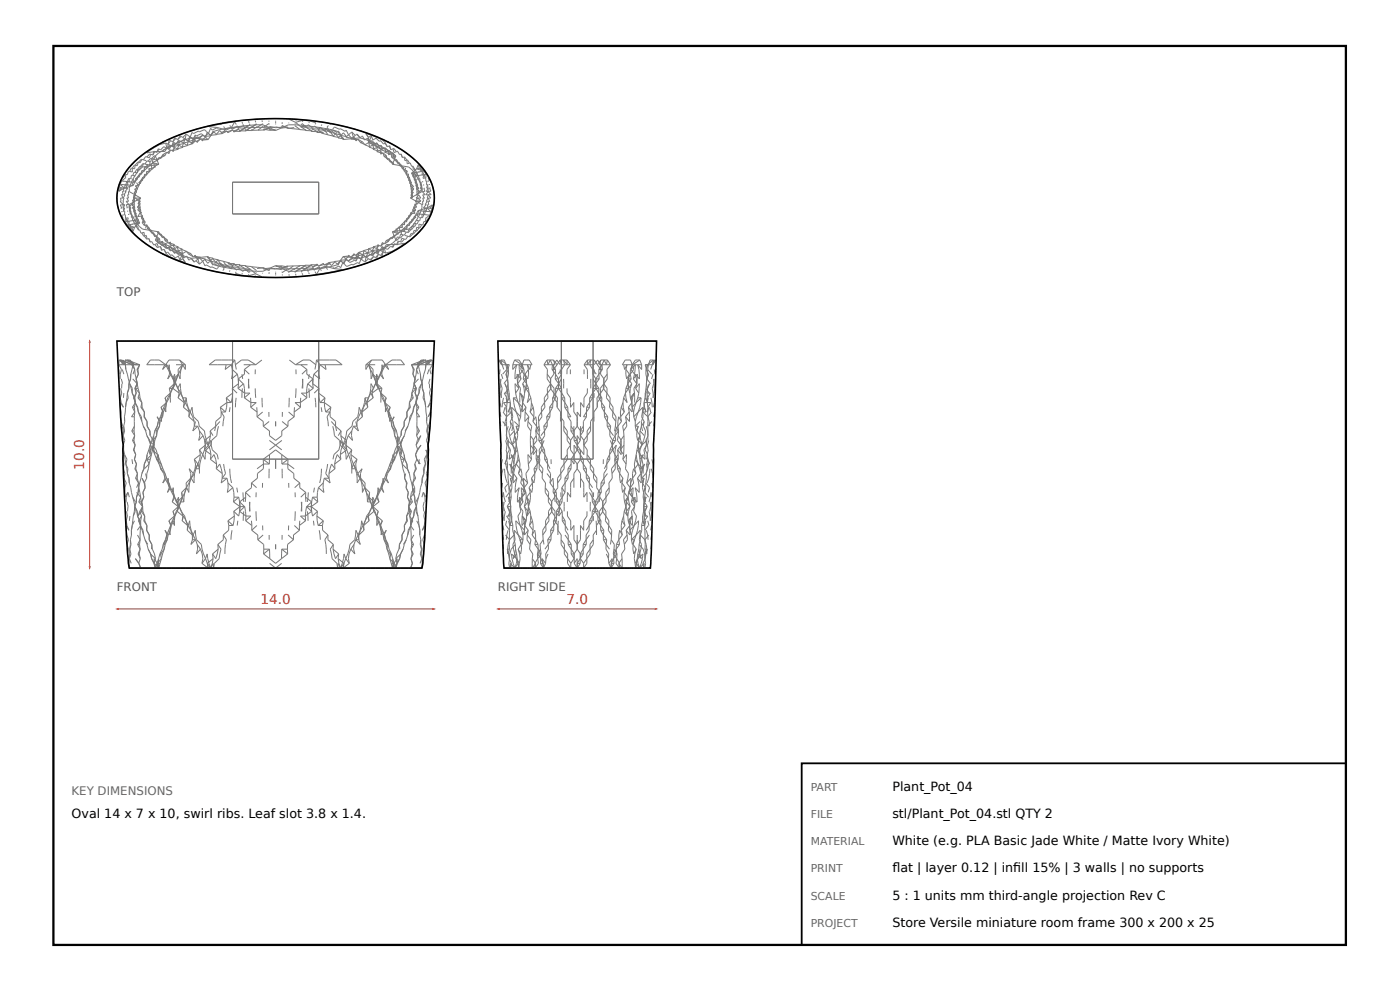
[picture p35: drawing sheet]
<svg xmlns="http://www.w3.org/2000/svg" width="297mm" height="210mm" viewBox="0 0 297 210" stroke-linecap="round" stroke-linejoin="round" font-family="sans-serif">
<defs><g id="words">
<g font-size="2.9" fill="#c0392b">
<text x="17.9" y="99.6" transform="rotate(-90 17.9 99.6)">10.0</text>
<text x="55.3" y="128.1">14.0</text>
<text x="120.2" y="128.1">7.0</text>
</g>
<g font-size="2.7">
<text x="189.3" y="167.6">Plant_Pot_04</text>
<text x="15.2" y="173.4">Oval 14 x 7 x 10, swirl ribs. Leaf slot 3.8 x 1.4.</text>
<text x="189.3" y="173.4">stl/Plant_Pot_04.stl QTY 2</text>
<text x="189.3" y="179.2">White (e.g. PLA Basic Jade White / Matte Ivory White)</text>
<text x="189.3" y="184.9">fat | layer 0.12 | infll 15% | 3 walls | no supports</text>
<text x="189.3" y="184.9">l</text>
<text x="215" y="184.9">i</text>
<text x="189.3" y="190.7">5 : 1 units mm third-angle projection Rev C</text>
<text x="189.3" y="196.5">Store Versile miniature room frame 300 x 200 x 25</text>
</g>
<g font-size="2.5" fill="#555">
<text x="24.8" y="62.7">TOP</text>
<text x="24.8" y="125.3">FRONT</text>
<text x="105.6" y="125.3">RIGHT SIDE</text>
</g>
<text font-size="2.5" fill="#666" x="15.2" y="168.6">KEY DIMENSIONS</text>
<g font-size="2.3" fill="#666">
<text x="172" y="167.6">PART</text>
<text x="172" y="173.4">FILE</text>
<text x="172" y="179.2">MATERIAL</text>
<text x="172" y="184.9">PRINT</text>
<text x="172" y="190.7">SCALE</text>
<text x="172" y="196.5">PROJECT</text>
</g>
</g></defs>
<path d="M11.3 9.7h274.2v190.6h-274.2z" fill="none" stroke="#000" stroke-width=".48"/>
<g fill="none" stroke="#777" stroke-width=".21">
<path d="M25.3 39.8l-.1 .7M25.3 39.8l1.1 .1M25.5 39.8h.3l-.6 .7M25.5 39.1l2.7 .2M25.5 39.1l.9 .8M25.5 39.1l-.2 .7M25.8 38.4l2.1 .2M25.8 38.4l-.3 .7M25.8 39.1h.1M26.4 39.9l-1.2 .6M26.4 39.9h-.2v.7h-.2l.1 .7h-.3M26.6 37.7l-.8 .7"/>
<path d="M26.6 37.7h.2M26.7 39.2l.2 .7h-.5M26.7 39.2h-.2l-.1 .7M26.7 37l-.1 .7M26.7 37l-.6 .7M26.8 39.9h.3l-.6 .7M27 38.5l.1 .7M27 38.5h.4M27 38.5h-.1l-.2 .7M27.4 37.8v.7M27.4 37.8l-.4 .7M27.4 38.5l.2 .1"/>
<path d="M27.5 36.3h-.3l-.2 .7h-.3M27.9 37.9h.2M27.9 38.6l.7 .1M27.9 38.6l.3 .7M28.1 35.7v.8l-.6-.2M28.1 35.7l-.3-.1-.3 .7M28.2 37.2l.5 .1M28.2 37.2h-.3l-.2 .7-.3-.1M28.2 37.9l.4 .8M28.2 37.9a4.9 4.9 0 0 0-.8 2.7M28.2 39.3l-1.8 .6M28.6 38.7l-.4 .6"/>
<path d="M28.6 34.2a35.2 35.2 0 0 1 17-7.8 62.2 62.2 0 0 1 34.5 2.7 22.7 22.7 0 0 1 10.5 7.8 9.2 9.2 0 0 1-1 11.5 27.9 27.9 0 0 1-13 7.8 62.3 62.3 0 0 1-39.8-1.3 22.7 22.7 0 0 1-10.4-7.8 9.2 9.2 0 0 1 1-11.6zM28.6 36.6l-.2-.1-.2 .7M28.7 35l-.1 .8-.5-.1M28.7 35h-.2l-.4 .7M28.7 38l.4 .1M28.8 39.4h.6M28.8 39.4l.3 .7M28.8 39.4l.4 .7M29 38.7l.4 .7M29.1 38.1l-.9 .5M29.1 38.1l-.2-.1-.3 .7M29.2 35.9l-.1 .7h-.5"/>
<path d="M29.2 35.9h-.2l-.4 .7M29.3 37.4h.3M29.3 37.4l-.6 .6M29.3 37.4l-.2 .7M29.4 34.4l-.3 .7-.4-.1M29.4 34.4h-.2l-.5 .6M29.4 39.4l-.3 .7M29.4 38.8h.4M29.6 37.4l-.9 .6M29.7 36.8h.4M29.7 36.8l-.4 .6M29.7 36.8l-.1 .6"/>
<path d="M29.8 35.3l-.2 .7-.4-.1M29.8 35.3h-.2l-.4 .6M29.8 38.8l-.8 .6M29.8 38.8h-.1l-.3 .6M29.9 36.8h.2M30 38.2h.3M30 38.2l-.6 .6M30 38.2l-.2 .6M30.1 36.8l-.8 .6M30.1 33.8l.3 .1M30.1 33.8l-.4 .7-.3-.1M30.1 33.8l-.7 .6"/>
<path d="M30.2 36.1l.4 .1M30.2 36.1l-.3 .7M30.2 36.1l-.1 .7M30.3 38.2l-.9 .6M30.3 37.6h.4M30.3 37.6l-.3 .6M30.3 37.6v.6M30.4 33.9l.6 .2M30.5 34.7l-.7 .6M30.5 34.7l.3 .1M30.5 34.7l-.3 .7-.4-.1M30.5 36.2h.1"/>
<path d="M30.6 36.2l-.7 .6M30.7 35.5l.5 .1M30.7 35.5l-.2 .7M30.7 35.5l-.1 .7M30.7 37.6l-.7 .6M30.7 36.9l-.2 .7 .7-.6M30.7 36.9l.5 .1M30.7 36.9v.7M30.8 34.8l.6 .1M31.1 37h.1M31.1 36.3l.6 .1M31.1 36.3v.7"/>
<path d="M31.1 36.3l.1 .7M31.2 33.3l-.3-.1-.5 .7M31.2 35.6h.1M31.2 35.6l-.7 .6M31.2 34.9l.6 .2M31.2 34.9v.7M31.4 34.2l-.2-.1-.4 .7M31.7 36.4h.1M31.7 36.4l-.6 .6M31.8 34.3v.8M31.8 35.1l-.6 .5M32 32.7l-.3 .8-.5-.2"/>
<path d="M32 32.7l.4 .2M32 32.7l-.2-.1-.6 .7M32.1 35.1l.1 .8M32.2 33.6l-.2 .7-.6-.1M32.2 33.6l-.2-.1-.6 .7M32.2 35.9l-.5 .5M32.2 35.9l-.6-.2 .1 .7M32.3 34.4l.4 .1-1.2 .5M32.4 34.5l-.6 .6M32.7 35.3l.3 .1M32.8 32.1l.4 .2M32.8 32.1l-.4 .8"/>
<path d="M32.8 32.1h-.2l-.2 .8M33 33.1l.7 1.7M33 33.1l-.4 .7-.4-.2M33 33.1l-.2-.1-.6 .6M33 35.4l-1.1 .4M33 35.4l-.2-.1-.6 .6M33.2 33.9l.2 .1M33.4 34l-1.1 .4M33.4 34l-1-.3-.1 .7M33.7 34.8l-1.7 .3a3.6 3.6 0 0 0-3.4 2.2l-.4 .6M33.7 34.8l-1 .5M33.7 34.8l-1-.3v.8"/>
<path d="M33.8 31.6l-.6 .7M33.8 33.4l.4 .1M33.8 33.4l-.6 .5M33.8 33.4l-.4 .6M34.1 33.4l.1 .1M34.2 33.5l-1 .4M34.5 31.9l-1.5 1.2M34.5 31.9l.5 .2M34.6 32.8l.4 .2M34.6 32.8l-.5 .6M34.6 32.8l-.4 .7M35 33h.1"/>
<path d="M35 33l-.9 .4M35.1 30.3a9.6 9.6 0 0 0-4 2.1l1.7-.3h2.2M35.1 30.3l.6 .3M35.1 30.3l.3 1.1M35.4 32.3l-.9 .5 .5 .2M35.4 32.3l.4 .2M35.4 32.3l-.4 .7M35.4 31.4l.5 .2M35.4 31.4l-.9 .5M35.4 31.4l-.4 .7M35.5 31.5l-.8-.4-.6 .7-.5-.3-.4 .8M35.7 30.6l.7 .4"/>
<path d="M35.7 30.6l-.2 .9M36 30.7l-.5 .8M36.2 31.8l-.7 .6 .3 .1M36.2 31.8l.5 .2M36.2 31.8l-.4 .7M36.2 29.8l-.5 .8M36.3 30.9l-1.8 1M36.3 30.9l-.7 .6 .3 .1M36.3 30.9l.5 .3M36.3 30.9l-.4 .7M36.5 31.9l.3 .2-.1-.1M36.7 30.1l-.8-.4-.2 .9"/>
<path d="M36.7 31.1l.3 .1h-.2M37 30.3l.4 .2M37 30.3l-.6 .7M37 30.3l-.3-.2-.3 .9M37.1 31.3l-.6 .6M37.1 31.3l.5 .3M37.1 31.3l-.4 .7M37.3 30.4l.7 .4M37.3 30.4l-.6 .7M37.3 30.4l-.5 .8M37.3 29.4l-.3-.2-.3 .9M37.3 29.4l.4 .2"/>
<path d="M37.3 29.4l-.6 .7M37.6 31.5l.2 .2-1.3 .2M37.8 30.7l.2 .1M38 30.8l.8 .4-1.2 .3zM38 30.8l-1.3 .3M38.1 29.8l.3 .2 .8-.6 .7 .5M38.1 29.8l-.2-.1-.5 .8M38.1 29.8l-.7 .7M38.4 28.9l.4 .2M38.4 28.9l-.7 .7M38.4 28.9l-.2-.1-.5 .8M38.8 29.1l.5 .4"/>
<path d="M38.9 30.3l.2 .1M38.9 30.3l-.2 .9 1.1-.3M38.9 30.3l.9 .6M39.1 30.4l-.8-.5-.5 .8M39.1 30.4l-1.3 .3M39.3 29.5l1.5 1M39.3 29.5l-.4 .8M39.5 28.4l.9 .6M39.5 28.4l-.2 1.1M39.5 28.4l-.7 .7M39.7 30.8l.1 .1M39.9 29.9l-.2 .9"/>
<path d="M40.1 30l-1.2 .3M40.4 29l-.3 1M40.4 29l.5 .4M40.8 30.5l-1.1 .3M40.9 29.4l.3 .3M41 29.5l-.8-.5-.3 .9M41 29.5l.5 .3M41 29.5l-.2 1M41.2 29.7h.1M41.2 29.7l-1.1 .3M41.5 29.8l-1 .5M41.5 29.8l.3 .3"/>
<path d="M41.5 29.8l-.7 .7M41.5 28.6l-.3 1.1M42 29l-1.1 .4M42 29l.3 .3M42 29l-.8 .7M42.1 29.2l1-.6-.7 .8zM42.5 29.5l.5 .4-.2-.2M42.5 29.5l-.8 .5 .1 .1M42.5 29.5l-.7 .6M43.2 28.7l.4 .4M43.4 28.9l.2 .2-.9-.8-1 .5-.3-.2-.4 .9M43.6 29.1l.6 .5"/>
<path d="M43.6 29.1l-.8 .6M44.2 29.6l-3.6-.4-1.2 .4-3.1 1.3M44.2 29.6l-1.4 .1M44.2 28.3l.5 .5M44.2 28.3l-.8-.8-1.1 .5-.2-.2-1 .5-.3-.2-.4 .9M44.2 28.3l-.8 .6M44.3 28.4l-.3-.4-.4 1.1M44.6 28.6l.2 .2M44.6 28.7l.2 .1M44.7 28.8l-.5 .8M44.8 28.8l-1.4 .1M45.3 27.9l-.1-.1-.5 1"/>
<path d="M45.3 27.9l-.6 .9M45.9 28.5v.1M45.9 28.6l-1.3 .1M45.9 28.6l-.5-.6-.8 .7M46.1 27l1.9 .6M46.1 27.1l.2 .2M46.1 27.1l-1.1 .5-.3-.4-.5 1.1M46.9 28l.2 .3M46.9 28.1l-.3-.4-.7 .8M47.1 28.3h.1M47.2 28.3l-1.3 .2M47.4 26.8l.5 .6-.8 .9"/>
<path d="M47.8 27.3l-2.5 .6M47.8 27.3l.2 .3M48.2 27.8l-1.3 .2M48.2 27.8l.2 .3M48.2 27.8l-1.1 .5M48.7 26.6l.4 .5M49.1 27.1l-1.3 .2M49.1 27.1l.2 .3M49.1 27.1l-1.1 .5M49.1 27.2l.2 .2M49.3 38.6h18.3v6.8h-18.3zM49.4 27.6l.3 .4"/>
<path d="M49.4 27.6l-1.2 .3 .2 .2M49.4 27.6l-1 .5M49.5 27.8l1.4 .1M49.5 27.8l.2 .2M49.8 25.8l.3 .6M49.8 25.8l-5.4 1.1 1.7 .1M49.8 25.8l-.7 1.3M50.2 26.6l.2 .3M50.4 26.9l-1.3 .3M50.4 26.9l.2 .3M50.4 26.9l-1.1 .5M50.4 26.9l-1.3 .2"/>
<path d="M50.4 26.9l4-.4h1.4l2.7 1.2M50.5 27.1l1.4 .1M50.5 27.1l.1 .2M50.6 27.4l-1.1 .4M50.6 27.4l.2 .3M50.6 27.4l-.9 .6M50.8 27.7l1.4 .1M50.8 27.7l.1 .2M51.3 25.9l.2 .3M51.5 26.3l.2 .5M51.8 27l1.4 .1M51.8 27l1.2-.5-1.1 .7"/>
<path d="M51.9 27.1v.1M51.9 27.1l-.2-.4-1.2 .4M51.9 27.2l.3 .6M51.9 27.2l-1.1 .5M51.9 27.2l-1 .7M52.1 27.7h1.3M52.1 27.7l.1 .1M52.7 25.6l.2 .5M52.9 26.2l.1 .4M53.2 26.9v.2M53.2 27v.1M53.2 27l-1.1 .7"/>
<path d="M53.2 27l-1 .8M53.2 27h1.3M53.2 27l1.2-.6-1.2 .7M53.3 27.4l.1 .3M53.4 27.6v.1M54.1 25.5l.1 .4M54.3 26.2l.1 .3M54.5 26.8v.2M54.5 26.9l-1.1 .7M54.5 27h1.3M54.5 27h.1M54.7 27.6h1.3"/>
<path d="M54.7 27.6h-1.3M55.6 25.5l.1 .3M55.7 26.2l.1 .2M55.7 26.3l-1.2 .7M55.8 26.8l-1.1 .8M55.8 27h.1M55.9 27.4l1.3 .2M55.9 27.4l.1 .2M57 25.6l.1 .2M57.1 26.4v-.2l-1.2 .8M57.1 26.8l1.4 .3 1.3-.1M57.2 27.1v.5"/>
<path d="M57.2 27.1l-1.3 .3M57.2 27.1l-1.2 .5M57.2 27.5l1.3 .2M58.5 25.6v.5M58.5 26.2v.2M58.5 27h-2.6M58.5 27.5l-1.3 .1M58.5 26.9l1.3 .2M59.8 26.7l1.3 .5M59.8 26.7v.4M59.8 26.7l1.3 .3M59.9 25.9l-.1 .4"/>
<path d="M61.1 27.2l1.2 .1M61.1 27l-1.3 .1M61.1 27v.2M61.3 26l-.1 .1M61.4 25.3l1.3 .6M62.3 27.3l1.3 .1M62.3 27.3h.1M62.4 27.1l-1.3 .1M62.5 26.6l1.1 .8M62.6 26.1v.2M62.7 25.9l1.6-.4 1.4 .1 1.3 .5-.1 .2M62.7 25.9l1.1 1"/>
<path d="M62.8 25.5v.1M63.6 27.4l1.3 .2M63.8 26.9l1.3 .1M63.8 26.8l1.1 .8M64 26.3l-.1 .2M64 26.3h.1M64.1 26.2l1 .8M64.2 25.7v.1M64.2 25.6v.1M64.8 27.7h1.3M64.9 27.6l-.1 .1M64.9 27.5l-.1 .2"/>
<path d="M65.1 27.1l1 .6M65.1 27.1l1.3 .1M65.1 27v.1M65.4 26.5l-.2 .2-1.4 .2M65.4 26.4l1 .8M65.6 25.8l-.1 .3M66.1 27.7l.2-.3 1.1 .5M66.1 27.7l-.1 .2h1.4M66.4 27.2l-.1 .1 1.4 .1M66.6 26.8l-.1 .2M66.7 26.7l1 .7M67.2 28.1h1.4"/>
<path d="M67.4 27.9l-.2 .2M67.5 27.7l-.3 .4M67.5 27.7l.9 .6M67.5 27.7l1.1 .4M67.9 27.1l-4-.5-2.7-.1-2.7 1.2M67.9 27.1l3.7 .8M67.9 27l-.2 .3M67.9 27l.9 .8M67.9 27l-.2 .4M67.9 27l1 .6-1.3-.1 .1-.1M68 26.9l-.1 .1M68.3 26.4l-.2 .2"/>
<path d="M68.4 28.3l1.2 .3M68.6 28.1l-.2 .2M68.8 27.8h1.4M68.9 27.6l.7 1M69.1 27.4l.9 .7M69.1 27.4l-.2 .3M69.1 27.4l1.1 .4M69.1 27.3l-.3 .5M69.2 27.2l-.1 .1M69.2 27.2h.1M69.6 28.6l1.1 .3M69.6 28.6h.1"/>
<path d="M69.7 26.6l-.3 .4 .6 1.1M70 28l1.2 .4M70 28v.1M70.1 28l.6 .9M70.2 27.8l-.2 .3M70.3 27.7l.9 .7M70.6 27.3l.4-.4 1 .5 .2-.1 1 .5 .2-.2 .5 1M70.7 28.9h.1M71.2 28.4l-.5 .5M71.2 28.4l.6 .7-1.1-.2M71.2 28.4l1.2 .2M71.2 28.4h.1"/>
<path d="M71.4 28.1l-.2 .3M71.6 27.9l-.1 .2-1-.6-.4 .5M71.6 27.9l.6 .9M71.8 27.7l.6 .9M72.2 28.8l-.5 .4 1.3 .2M72.2 28.8l.8 .6M72.2 28.8l.6 .8M72.3 28.7l.6-.5 .6 .8zM72.4 28.6l-.1 .1M72.8 29.6l3.5-.4 3.3 1.2M73 29.4l-.2 .2M73.4 29.1l.5-.5 .7 .7z"/>
<path d="M74.6 28h.1M74.6 28l.8 .7M74.6 28l-.7 .6M74.6 28l.4 1M75 29l-.6 .5 1.3 .2M75 29l.6 .8M75 29l.7 .7M75.4 28.7l-.4 .3M75.7 28.5l.1-.1 .6 .8M75.7 28.5l.7 .7M75.7 28.5l-.3 .2M75.7 29.7l-.2 .2 .1-.1"/>
<path d="M75.9 29.5l.6 .7M75.9 29.5l-.3 .3M75.9 29.5l.9 .5-.3 .3M76.4 29.2l.5-.4 .4 .9 .7-.4M76.5 30.3l.4-.3 .5 .7M76.5 30.2l.9 .5M77.4 30.7l1 .4M78 29.3l.7 .6M78 29.3l.2 .9M78.2 29.1l.5-.3 .4 .9 .7-.4 .7 .7 .3-.2M78.2 29.1v1.1M78.2 30.2l.4-.2 .5 .7"/>
<path d="M78.2 30.2l.9 .5M78.2 30.2l1.4 .3M78.2 30.2l.2 .9M78.3 31.2l.8-.5 .2 .9M78.3 31.2l1 .4M78.4 31.1l-.1 .1M78.7 29.9l.2-.1 .7 .7 .3-.2M78.7 29.9l-1.3 .8M78.9 28.7l-1.3-.4 .6 .8M78.9 28.7l-.7 1.5M78.9 28.7l2.2 .9 .7 .7M79.1 30.7l1 .5"/>
<path d="M79.1 31.7l.8-.4 .3 .7zM79.5 30.5l-.4 .2M79.5 30.5l.5 .7M79.5 30.5l.6 .7M79.6 30.4l2 1M79.9 30.3l.5 .7M79.9 30.3h.1M79.9 32.1l1.2 .4M80 31.2l1 .5M80.1 32.1h-.2M80.1 31.2h-.1M80.3 31.1l.5 .6"/>
<path d="M80.3 31.1l.7 .6M80.3 31.1l-.3 .1M80.6 31.9l.2 .7M80.6 31.9l-.7 .2M80.6 31.9l.5 .6M80.7 30.8h.2l.3 .8M80.7 30.8l.5 .8M80.7 30.8l-.3 .2M80.8 29.8l.6 .7 .3-.1M80.8 29.8h.1M80.8 31.7l1.1 .4M81 31.7h-.2"/>
<path d="M81.1 32.5l-.3 .1M81.3 32.4l.2 .8M81.3 32.4l-.5 .2M81.3 32.4l.6 .6-.4 .2M81.5 33.2l.7 .5M81.5 33.2h.1M81.6 31.4l1.7 1.1M81.6 31.4l.1-.1 .6 .7M81.6 31.4l.3 .8 .4-.2M81.6 31.4l-.4 .2M81.6 31.4l-.8 .3M81.6 31.4l.3 .7"/>
<path d="M81.6 32.3l1.2 .4M81.7 30.4l.5 .7M81.8 30.3l.4 .8M81.8 30.3l-.1 .1M81.9 33l.2 .7M81.9 33l.3 .7M81.9 33l-.4 .2M81.9 32.1l-.3 .2M82.1 33.7l.8 .5M82.2 33.7h-.1M82.3 32l-.7 .3M82.3 32l.2 .8"/>
<path d="M82.3 32l.5 .7M82.3 32l.2-.1 .5 .7 .3-.1M82.5 33.6l.2 .7M82.5 33.6l.4 .6M82.5 33.6l-.4 .1M82.6 30.9l-.4 .2M82.6 30.9l.3 .8M82.7 30.9h.1M82.7 30.9l.2 .8M82.7 30.9h-.1M82.7 34.3l.9 .4M82.8 32.7l-.3 .1"/>
<path d="M82.9 34.2l-.2 .1M83 32.6l.6 .6-.5 .2M83 32.6l.1 .8M83 32.6l-.5 .2M83 34.2l.6 .5M83 34.2l.3 .6M83 34.2l-.3 .1M83.1 33.4l.7 .5M83.1 33.4h.1M83.3 34.8l3.4 .6 1.2 1.2M83.3 32.5l.4 .7 .3-.1M83.3 32.5l.7 .6"/>
<path d="M83.4 32.4l-.1 .1M83.4 31.5l-.5 .2M83.4 31.5h.1l.6 .7M83.4 31.5l.2 .8 .5-.1M83.6 33.2l-.5 .2M83.6 33.2l.1 .7M83.6 33.2l.2 .7M83.6 34.7l-.3 .1M83.8 33.9h-.1M84 33.1l-.7 1.7M84.1 33.8l.2 .7M84.1 33.8l.4 .7-.8-.6"/>
<path d="M84.1 33.8l-.4 .1M84.3 34.5l.8 .6M84.3 32.1l-.2 .1M84.3 32.1l.5 .7 .3-.1M84.4 32l-.1 .1M84.6 34.4l.2 .7M84.6 34.4l.5 .7M84.6 34.4l-.3 .1M84.8 35.1l.9 .5M85.1 32.7l.3 .7 .3-.1M85.1 32.7h.1M85.1 35.1h-.3"/>
<path d="M85.3 35.7h.2l.3 .6M85.3 35.7l1 .5M85.7 33.3l.6 .6M85.7 33.3l.2 .8 .4-.2M85.7 35.6l-.4 .1M85.7 35.6l-.6-.5 .2 .6M85.8 36.3l.4 .6M85.8 36.3h.1M86.1 35.6l-.3 .7M86.2 36.9l.4 .7M86.2 36.9h.1M86.3 33.9l.1 .8 .6-.2 .3 .8 .2-.1"/>
<path d="M86.3 33.9h.2l.4 .7M86.4 36.2l-.6 .1M86.4 36.2l-.2 .7M86.4 37.6l.6 .6M86.6 36.9l-.2 .7M86.6 37.6h-.2M86.6 36.9v.7M86.6 36.9h-.4M86.7 38.2l.6 .6M86.8 37.5l-.1 .7M86.8 37.5l.2 .7M86.8 37.5l-.4 .1"/>
<path d="M86.9 38.8l.7 .6M87 38.2l-.1 .6M87 38.2l.3 .6M87 38.2h-.3M87.1 39.5l.1 .6M87.1 39.5l.7 .6M87.3 38.8h-.4M87.3 36.7l1 .6 2.1-.3M87.3 36.7l.4 .7M87.5 35.2l.2 .7h.3l.4 .7M87.5 35.2h.1M87.6 35.2l.4 .7v.7h.4"/>
<path d="M87.6 39.4l-.5 .1M87.6 39.4l-.5-.6v.7M87.6 37.4l.4 .6M87.7 37.4h-.1M87.8 39.4l-.6 .7M87.8 38.1l.5 .6M87.9 36.6l-.3 .8M87.9 36.6l-.2 .8M87.9 36.6l-.6 .1M87.9 36.6l1.1 2M88 38l-.2 .1M88 38.7l.6 .6"/>
<path d="M88.1 37.3l-.3 .8M88.1 37.3l-.1 .7M88.1 37.3l-.5 .1M88.2 39.4l.7 .6M88.3 38l-.3 .7M88.3 38v.7M88.3 38l-.5 .1M88.4 36.6l.3 .6-.4 .1zM88.4 38.7l-.2 .7M88.4 38.7l.2 .6M88.4 38.7h-.4M88.4 35.8l-1.1 .9"/>
<path d="M88.4 35.8l1.5 .5M88.4 39.4v.6M88.4 39.4l.5 .6M88.4 39.4h-.2M88.6 39.3l-.4 .1M88.7 34.9l.3 .8 .2-.1M88.7 34.9l-.3 .9M88.7 34.9l.7 .7M88.8 37.2l.1 .7M88.9 40h-.5M88.9 37.9l-.5 .1M89 36.4l-.2 .1"/>
<path d="M89 38.6l.5 1.3M89.1 37.9h.1M89.1 37.9v.7M89.1 37.9h-.2M89.2 35.6l.1 .8 .3-.1M89.2 35.6l.4 .7M89.2 35.6h.1M89.3 38.6l.1 .7M89.3 38.6l-.2 .7h.3M89.3 38.6h-.2M89.4 35.6l-1 .2M89.4 35.6l.5 .7"/>
<path d="M89.4 39.3l.1 .6M89.4 39.3l-.2 .7 .3-.1M89.5 39.9v.7M89.5 39.9l-.4 .8M89.6 36.3v.8l.3-.1M89.6 36.3l.3 .7M89.8 38.5h-.3M89.9 37l.3 .7M89.9 37l-.2 .8 .5-.1M89.9 36.3l-2.6 .4M89.9 36.3l.5 .7M90 39.2h-.2"/>
<path d="M90.1 39.9h-.2l.3 .7h-.6l.6 .7h-.5l.3 .7M90.3 37.7l.1 .8 .1-.1M90.3 37.7h-.1M90.4 37l-.1 .7M90.5 38.4v.8h.2M90.5 38.4h.1M90.7 39.2l-.2 .7h.3M90.7 39.2h.1M90.7 39.2l.1 .7M90.8 39.9l-.3 .7h.3M90.8 39.9v.7M90.8 37.7l.3 .7"/>
<path d="M91 38.4h-.3M91.2 39.1h-.3M91.3 39.8h-.2l.3 .7-.6 .1 .7 .7h-.7M25.2 40.5h.1M25.7 41.3h.1M25.8 41.3l.3 .7h-.5l.1 .7h-.2l.7 .7h-.7l.3 .7-.2 .1M25.8 45.6l.3 .7M26 44.8l-.3 .1M26.1 43.4v.7M26.1 43.4h.4l-.4 .7M26.1 44.1l.1 .7M26.1 44.1h.3l-.2 .7"/>
<path d="M26.2 44.8h.1M26.2 44.8h.3l-.1 .7M26.3 45.6h-.4M26.4 45.5h.1M26.4 45.5h.2v.8M26.5 40.6h.1M26.5 40.6h.3l-.5 .7h.2l-.3 .7h.1l-.2 .7h.1l-.1 .7M26.5 47l2.2-.3 .9 .5M26.5 47l.5 .7M26.6 46.3l-.1 .7M26.8 46.2l-.2 .1M26.8 46.2l.2 .7"/>
<path d="M26.8 46.2h.4l-.2 .7M27 42l.3 .7h-.6l.6 .7h-.5l.2 .7h-.2M27 47.7l1.6 .5M27 47.7l.5 .7M27 46.9h.4l-.1 .8M27 46.9l.3 .8M27.2 44.8h-.2M27.3 47.7l.4-.1 .1 .8M27.3 47.7l.4 .7M27.4 44l.5 1.4M27.4 45.4l-.2 .1M27.4 40.6h-.2l.1 .7h-.2l.2 .7h-.4"/>
<path d="M27.4 43.3v.7M27.4 40.6l2.4 1.4M27.4 44l.1 .7M27.4 44h.4l-.3 .7M27.5 44.7l.2 .7M27.5 44.7h.3l-.1 .7M27.5 48.4l.7 .6M27.8 48.4h-.1M27.8 48.4l.2-.1 .2 .7M27.8 43.3l-.4 .7M27.9 46.1h.1M27.9 45.4h-.2"/>
<path d="M27.9 45.4v.7M27.9 45.4l1.1 2M28.1 46.1h-.2M28.1 46.1l.1 .7M28.1 44l.4 .6M28.1 44l.6 .6M28.1 47.5h-.1M28.3 46.8l.4-.1-.1 .7zM28.3 42h.4M28.3 44.6l.3 .7M28.3 44.6l.6 .7M28.4 41.3h.4"/>
<path d="M28.4 41.3l-.1 .7M28.4 41.3l.3 .7M28.4 42.6h.2M28.4 42.6l-.4 .7M28.4 42.6l.1 .7M28.5 40.7h.5M28.5 40.7v.6M28.5 40.7l.3 .6M28.5 43.3v.7M28.5 43.3h-.5M28.5 46l-.4 .1M28.5 41.3h.3"/>
<path d="M28.6 42.6l-.5 .1M28.6 42.6l-.2-.6-.3 .7M28.6 42.6l-.6 .7M28.6 48.2l-.4 .8M28.6 48.2l-1.1 .2M28.6 47.4l.3 .7 .3-.1 .2 .8M28.6 47.4h.3l.1 .7 .4 .7M28.6 44l-.7-.7 .6 .7M28.6 44h-.1M28.6 44l-.1 .6M28.6 44h-.5M28.6 45.3l.1 .7"/>
<path d="M28.6 45.3l.5 .6M28.6 40l.6 .1M28.6 40l.2 .7M28.6 40l.4 .7M28.7 42l-.6 .7M28.7 44.6h-.2M28.7 44.6l-.1 .7M28.7 44.6h-.4M28.8 41.3l-.5 .7M28.8 40.7h.2M28.9 45.3h-.3M28.9 45.3l-.2 .7"/>
<path d="M28.9 46v.7M28.9 46l.5 .6M29 40.7l-.5 .6M29 47.4l1.2 1.2 3.5 .6M29.1 45.9l-.4 .1M29.1 45.9l-.2 .8M29.1 45.9l-.2 .1M29.1 40.1h.1M29.1 43.9l.8 .6M29.2 40.1l-.4 .6M29.3 46.6l-.2 .7M29.3 46.6l.3 .6"/>
<path d="M29.4 46.6l-.5 .1M29.4 46.6l-.3 .7M29.4 46.6h-.1M29.4 44.6l.6 .5-.4 .1M29.4 48.8h.1M29.4 48.8l.2-.1 .3 .7 .7-.1v.7M29.5 42.6l-.2 .7M29.5 42.6l.2 .7M29.6 43.3h.1M29.6 43.3l-.4 .6M29.6 43.3l.1 .6M29.6 47.2l-.5 .1"/>
<path d="M29.6 47.2l-1 1M29.6 47.2l-2.6 .5M29.6 45.2l-.3 .7 .7-.1M29.6 45.2l.7 .6M29.7 43.9h.1M29.7 43.9l.2 .6M29.7 43.3h-.4M29.7 43.3l-.5 .6M29.7 43.9h-.5M29.7 43.9l-.5 .7M29.8 42.6h-.4M29.8 42.6l-.5 .7"/>
<path d="M29.8 42.6h-.3M29.8 42h-1.1l.7 .6M29.8 42l-2.4 1.3M29.8 42l-.4 .6M29.9 44.5l-.5 .1M29.9 44.5l-.1 .7-.4-.6M30 45.8l.1 .7M30 45.8l.5 .6M30.1 49.4l.4 .7 .1-.1M30.3 45.8h-.3M30.3 45.8l-.2 .7M30.3 46.4v.7"/>
<path d="M30.3 46.4l.5 .6M30.5 46.4l-.4 .1M30.5 46.4l-.2 .7M30.5 46.4h-.2M30.6 50l.6 .7M30.6 50l.4-.1 .2 .8M30.6 47.8l1 .5M30.8 47l-.5 .1M30.8 47l-.2 .8M30.8 47l-.7 .2 .5 .6M31.1 47.7l-.5 .1M31.1 47.7l-.2 .7"/>
<path d="M31.1 47.7l.4 .6h.1M31.2 48.4l.9 .5M31.6 50.6l-.4 .1M31.6 50.6l.3 .7M31.6 48.3l.3 .6-.7-.5M31.6 48.3l-.4 .1M31.8 48.9l.5 .6M31.8 48.9l.9 .6M31.9 51.3h-.1M31.9 51.3l.3-.1 .4 .7M32.1 48.9h-.3M32.1 48.9l.2 .6"/>
<path d="M32.6 51.9h.1M32.7 49.5h-.4M32.7 49.5l.1 .7M32.8 51.8l-.2 .1M32.8 51.8l.6 .7 .2-.1M32.8 51.8l.5-.2 .3 .8M33 50.9l.6 .6M33.1 50.1l.3 .7M33.1 50.1l.7 .5M33.2 50l-.8-.5 .4 .7M33.2 50l-.4 .2M33.2 50l.2 .8"/>
<path d="M33.2 50l-.1 .1M33.3 50.8l.3 .7M33.3 50.8l-.3 .1M33.3 50.8l.4 .7M33.3 50.8l.7 .6M33.4 49.2l.5 .6M33.4 49.2l.8 .5M33.6 51.5l1.8 1.1M33.7 51.5h-.1M33.7 51.5l.2-.1 .5 .7 .2-.1M33.7 49.2l-.7 1.7M33.7 49.2l.2 .6"/>
<path d="M33.7 49.2h-.3M33.8 50.6l-.5 .2M33.8 50.6l-.4 .2M33.8 50.6l.2 .8M34 52.3l-.4 .1M34 52.3l.3 .8M34 52.3l.4 .7M34 49.8l.5 .6M34 49.8l.8 .5M34.2 51.3l.4 .7M34.2 51.3l1.1 .4M34.2 49.7l-.3 .1"/>
<path d="M34.2 49.7l.3 .7M34.2 49.7l-.2 .1M34.3 53.1h.1M34.4 53l-.1 .1M34.5 51.2l-.5 .2M34.5 51.2l.1 .8M34.5 51.2l-.3 .1M34.6 52l.6 .7 .2-.1M34.6 52l.5-.2 .3 .8M34.7 50.3l.4 .7M34.7 50.3l.8 .5M34.8 52.9l-.4 .1"/>
<path d="M34.8 52.9l.4 .7h.1M34.8 52.9l.5 .7M34.8 50.3l-.3 .1M34.8 50.3l.3 .7M34.8 50.3h-.1M35 51.8l.4 .8 .7-.4M35 51.8l1.1 .4M35.1 53.7l.8 .6 2.2 1M35.3 53.6l.3-.2 .6 .8M35.3 51.7l-.7 .3M35.3 51.7l-.3 .1M35.4 52.6l2.9 1.4"/>
<path d="M35.5 50.8l-.5 .2 .7 .6M35.5 50.8l-.4 .2M35.5 50.8l.2 .8M35.5 50.8h.1M35.8 52.4l.3 .8M35.8 52.4l-.4 .2M35.8 52.4l.4 .7M35.8 51.5l.6 .6M35.8 51.5l1.2 .3M35.9 52.3l.8 .6M35.9 52.3l1.1 .4M36.1 53.2h.1"/>
<path d="M36.1 52.2l.6 .7M36.1 52.2l-.2 .1M36.1 51.4l-.3 .1M36.1 51.4l-.4 .2M36.1 51.4l.3 .7M36.2 54.2l.3-.2 .7 .7 .6-.4 .4 .9 .6-.4M36.2 54.2h-.1M36.2 53.1l-.1 .1M36.5 53l.5 .7M36.5 53l-.3 .1M36.5 53l.6 .7M36.7 52l1.1 .3-.7 .4z"/>
<path d="M36.8 52.8l.7 .6M36.8 52.8l1 .5M37 52.7l-.3 .2M37 52.7l.5 .7M37 52.7l-.2 .1M37 51.8l-.6 .3M37 51.8l-.2 .1M37 53.7h.1M37.1 53.7h-.1M37.1 53.7l.3-.2 .6 .7 .3-.2M37.3 53.5l1.4 .3M37.6 52.4l.3 .8 .8-.4"/>
<path d="M37.6 52.4l1.1 .4M37.8 52.3l-.2 .1M37.8 53.3l-.3 .1M37.8 53.3l.6 .7M37.8 53.3l.9 .5M38.3 54l.7 .7M38.3 54l2.3 .8 3.6-.4M38.5 52.9l.5 1.8M38.5 52.9l1 .4M38.7 52.8l-.2 .1M38.7 53.8l-.3 .2M38.7 53.8l.1 1"/>
<path d="M38.7 53.8l-.6 1.5M38.8 54.8l.5 .9-1.2-.4M39 54.7l.6-.4 .5 .8 .5-.3M39.5 53.3l.9 .4M39.5 53.3h.1M39.5 53.3l-1.2 .7M39.5 53.3l.6 .7 .4-.3M40.4 53.7l.6 .8M40.5 53.7l-.4 .2 .9 .6M40.6 54.8l.6 .8 .1-.1M40.6 54.8l.7 .7M41.2 54.3l1.3 .2-.5 .4"/>
<path d="M41.2 54.3l.8 .6M41.4 54.2l-.4 .3M41.4 54.2l.6 .7M41.4 54.2l.1-.1-.3 .2M41.6 55.3l-.3 .2M41.6 55.3l.7 .7M42 54.9l.3 1.1M42 54.9l-.4 .4M42.3 56h.1M42.3 54.7l1.3 .2-.6 .5zM43 55.4l.5 1 .2-.2 1.1 .5 .1-.1 1.1 .5 .4-.5M43 55.4l-.7 .6"/>
<path d="M43.4 55l1.2 .3-.5 .5zM44 54.5l1.2 .2-.5 .5M44 54.5l.7 .7M44.2 54.4l.5 .8M44.2 54.4l-.2 .1M44.6 55.3l.6 .9M44.6 55.3l1.2 .3M44.6 55.3h.1M44.7 55.2l.6 .9M45.3 56.1l2.5 .6 3.9 .6M45.8 55.6l1.1 .3M45.8 55.6l-.3 .3"/>
<path d="M45.8 55.6l.9 .7M45.8 55.6h.1M46.2 55.1l.7 .9-.4 .4-1-.5-.2 .2M46.2 55.1l1.2 .3M46.3 55.1l-.5 .5M46.3 55.1l-1.2-.3 .7 .8M46.3 55.1h-.1M46.7 56.2l1.1 .4M46.7 56.2h1.4M46.9 55.9l.7 1.1-.3 .4M46.9 55.9l.9 .7M46.9 55.9l-.2 .3"/>
<path d="M47.4 55.4l.6 .9-.3 .5M47.4 55.4l1.1 .2M47.7 56.8h.1M48 56.4l1 .5M48 56.4h1.4l-.1 .2M48.1 56.3l-.3 .3M48.1 56.2l-.1 .2M48.1 56.2l.9 .7M48.4 55.9l1 .4M48.4 55.9h1.3M48.5 55.6l.9 .7M48.5 55.6l-.1 .3"/>
<path d="M48.8 57.3l-.1 .3M49.1 56.9l-.1 .1M49.2 56.7l-.1 .2M49.3 56.6l-.3 .3M49.3 56.6l1 .7M49.3 56.6l1.3 .1v.1M49.6 56.1l1 .5 .2-.3M49.6 56.1h1.3l-.1 .2M49.7 55.9l-.3 .4M49.7 55.9l-.1 .2M50.1 57.6l-.2 .3 1.3 .4 1.5 .2 1.5-.5M50.4 57l-.1 .2"/>
<path d="M50.6 56.8l1 .8M50.6 56.8l1.2 .1M50.8 56.2l1.1 .7M50.8 56.2l1.3 .1M51.4 57.9l-.1 .2M51.7 57.2l-.1 .3M51.8 56.9l1.1 .9M51.8 56.9l1.3 .2M52.1 56.4l1 .7M52.1 56.4l1.2 .1M52.1 56.3l-.1 .2M52.1 56.3v.1"/>
<path d="M52.8 58.1l-.1 .2M53 57.5l-.1 .2M53.1 57.1l1.1 .9M53.1 57.1l-1.4 .2M53.3 56.5l1.1 .9M53.3 56.5l2.6 .3M54.2 58.4l-.1 .1M54.2 58l1.4 .7M54.3 57.7v.1M55.7 57.8v.2M55.8 57l1.3 .3M55.9 56.8l-1.4 .1"/>
<path d="M55.9 56.8l1.2 .5M55.9 56.8l-.1 .2M57.1 57.7v.4M57.2 57l1.3-.1 1.3 .3M57.2 56.8l-.1 .5M57.2 56.8l-1.4 .2M57.2 56.8l1.3 .3M58.5 57.6v.2M58.5 57.8v.6M58.5 56.3l2.7 1.2h1.4l4-.4M58.5 56.3l1.2 .2M58.5 56.3l-2.7 1.2-4.1-.2"/>
<path d="M59.7 56.4l-1.2 .1M59.7 56.4l1.3 .2M59.7 56.4l.1 .4M59.8 57.6v.2M59.9 58.2v.2M61 56.4v.2M61 56.4l-1.2 .4M61 56.4h1.3M61 56.6l-1.2 .2M61.1 57h-2.6M61.1 57h.1M61.1 57l-1.3 .8"/>
<path d="M61.1 57h1.3M61.2 57.6v.2M61.3 58.1l.1 .4M62.3 56.4h.1M62.3 56.4l-1.2 .8M62.4 56.9v.1M62.4 56.9l1.4 .1M62.4 56.9l.1 .3M62.4 57l-1.2 .7M62.6 57.5v.3M62.7 58l.1 .4M63.5 56.3v.1"/>
<path d="M63.5 56.3h1.3M63.5 56.3l.1 .2M63.5 56.4h-1.2M63.5 56.4l-1.1 .7M63.7 56.9l.1 .1M63.7 56.9l-1.1 .7 1.2-.6M63.7 56.9h1.4M63.7 56.9l.1 .2M63.9 57.4l.1 .3M64.1 57.9l.1 .5M64.8 56.2v.1M64.8 56.2l-1 .8"/>
<path d="M64.8 56.2l1.3 .1M64.8 56.2l.2 .6M64.8 56.3l-1 .7M65 56.8l.3 .5 1.1-.4M65 56.8l.1 .1M65 56.8l-1.1 .7 1.2-.6M65 56.8l1.4 .1M65.2 57.2l.2 .5M65.5 57.8l.1 .3M66 56.1l.1 .2M66 56.1l-1 .7M66 56.1l1.4 .1"/>
<path d="M66.1 56.3l-1.1 .5M66.1 56.2l.2 .4M66.3 56.7l.1 .2M66.4 56.8l.2 .3M66.5 57l.2 .4M66.8 57.6l.3 .6M67.3 56l.1 .2M67.3 56l-1 .6M67.3 56l.3 .4M67.4 56.2l-1.1 .4M67.7 56.6l.1 .2-1.2 .3M67.7 56.6l-1.1 .5"/>
<path d="M67.7 56.6l.2 .3M67.8 56.8l.4 .6M67.9 56.9l-.8 1.3M67.9 56.9l-1.3 .2M68.6 55.9l.1 .2-1.1 .3M68.6 55.9l-1 .5M68.6 55.9l.2 .3M69 56.4l.2 .3M69 56.4l1.9 .5 1.7 .2-5.5 1.1M69 56.4l-1.1 .5M69.2 56.7l-1.3 .2M69.8 55.7h.1"/>
<path d="M69.8 55.7l.2 .2-1.2 .3M69.8 55.7l-.7 .9 .4 .6M69.8 55.7l-1 .5M71 55.4l.1 .1M71.1 55.5l-1.3 .2M71.1 55.5l-.8 .8-.5-.6M71.6 56.1l-2.4 .6M72.2 55.2l.1 .1M72.2 55.2l.2 .1M72.2 55.2l.5 .5M72.2 55.2l-.5 1-.1-.1M72.2 55.2l-.6 .9"/>
<path d="M72.3 55.3l-1.3 .1M72.3 55.3l-.8 .7-.5-.6M72.7 55.7l-.4 1.1-.4-.4-1.1 .5-.2-.2M72.8 54.4l.5 .5M72.8 54.4l-.6 .8M73.3 54.9l-.3 1-.4-.3M73.4 54.9l.2 .2M73.4 54.9l.5 .4M73.6 55.1l-1.4 .1M73.6 55.1l-.9 .6M74.1 54.3l-1.3 .1M74.1 54.3l-.2-.2 .5 .4"/>
<path d="M74.1 54.3l-.8 .6M74.6 54.7l.2 .1-.9 .5M74.6 54.7l-.7 .6M74.6 54.7l.4 .3M75.1 53.9l.2 .1-.9 .5M75.1 53.9l-.7 .6M75.1 53.9l.4 .2M75.5 54.1l.5 .4M75.7 54.3l.3 .2-1 .5M75.7 54.3l-.7 .7M75.7 54.3h.1M75.7 54.3l-.2 1"/>
<path d="M75.7 54.3l.9 .6M76 54.5l-.5 .9-.2-.2-1.1 .4-.9-.7M76.1 53.5l.3 .2-.9 .4M76.1 53.5l-.6 .6M76.1 53.5h.1M76.1 53.5l-.1 1M76.1 53.5l1.6 1M76.6 54.9l-.4 1-.3-.2-1 .5-.2-.2-1.1 .5-.9-.8M76.6 54.9l.8 .6M76.9 54l-1.2 .3M76.9 54l-.3 .9M77 54.1l-.3 .9-.7-.5"/>
<path d="M77 54.1l.8 .5 .7-.6 .4 .2M77.1 53.1l.1 .1M77.1 53.1l1.2-.3-.3 .8M77.1 53.1l.9 .5M77.2 53.2l-1.1 .3M77.2 53.2l-.2 .9M77.7 54.5l.5 .3M77.7 54.5l-.3 1M77.9 53.6h.1M78 53.6l-1.1 .4M78 53.6l-.3 .9M78.1 52.7l1.3-.3-.4 .8z"/>
<path d="M78.2 54.8l.3 .3M78.2 54.8l-.8 .7M78.9 53.2l.3 .1M78.9 53.2l.8 .4M79.1 52.3l.3 .1M79.1 52.3l.8 .4M79.2 53.3l-1.3 .3M79.2 53.3l-.5 .7-.8-.4M79.3 54.4l.4 .2M79.3 54.4l-.8 .7M79.3 54.4l-.6 .8-.2-.1M79.5 53.5l-.4 .8-.2-.1"/>
<path d="M79.5 53.5l.4 .2M79.5 53.5l-.6 .7M80.1 52.8l-.1-.1 .3 .2M80.1 52.8l-.4 .8M80.1 52.8l.5 .3M80.2 52l-.1-.1 .3 .1M80.2 52l-.3 .7M80.2 52l.6 .2M80.3 52.9l-1.4 .3M80.3 52.9l-.6 .7M80.3 53.9l-.4 .9-.2-.2M80.3 53.9l-.6 .7"/>
<path d="M80.4 52l-1.3 .3M80.4 52l-.5 .7M80.5 53l-.6 .7M80.5 53l-.3 .8-.3-.1M80.5 53l.8 .4M80.6 53.1l-3.1 1.3-1.2 .4-3.5-.4M81 52.3l.4 .2-.8 .6M81 52.3l.5 .3M81 52.3l-.4 .8M81.1 51.5l.3 .1-.6 .6M81.1 51.5l-.3 .7M81.1 51.5l.5 .2"/>
<path d="M81.3 53.4l-.2 .9-.8-.4M81.3 53.4l-.5 .8M81.3 53.4l.5 .3M81.4 52.5l-.4 .7M81.4 52.5l-.1 .9M81.5 52.6l.3 1.1M81.9 51h.1M81.9 51l-.3 .7M81.9 51l.5 .2M82 51l.4 .2-.8 .5M82 51.9l.4 .1-.9 .6M82 51.9l2.2-.1 1.6-.2a9.6 9.6 0 0 1-4 2.1"/>
<path d="M82 51.9l-.5 .7M82.7 50.5h.2M82.7 50.5l-.3 .7M82.7 50.5l.4 .1M82.9 50.5l-1 .5M82.9 50.5l-.5 .7M83.3 49.2l.7 1.7M83.5 50h.2M83.5 50l-.4 .6M83.7 51.7l-.3 .7-.5-.2-.7 .7-.8-.4M83.7 51.7l-.5 .7M83.7 51.7l.4 .1"/>
<path d="M83.7 50l-1 .5M83.7 50l-.6 .6M84 48.6l.3 .1M84 50.9l-.7 .6-2.7 1.6M84.3 48.7l-1 .5M84.3 48.7l-.1 .7-.9-.2M84.3 49.5l-.5 .6-.3-.1M84.5 51.1l-.4 .7M84.5 51.1l-.2 .8-.2-.1M84.5 51.1l.5 .2M84.6 49.5l-1.1 .5M84.7 48.1l-.5 .6-.2-.1"/>
<path d="M84.7 48.1l.1 .7M84.8 50.4l-.5-.2-.3 .7M84.8 50.4l-.6 .6-.2-.1M85 48.2l-1 .4M85.1 48.9v.8M85.1 48.9l.6 .2M85.1 48.9l-.6 .6h-.2M85.3 47.5l-.6 .6M85.3 47.5v.8l-.6-.2M85.3 47.5h.1M85.3 47.5l.5 .2M85.4 49l-1.1 .5"/>
<path d="M85.5 49.8l-.5-.2-.2 .8M85.5 49.8l-.5 .6h-.2M85.6 49l.6 .2M85.7 48.4l-.6 .5M85.7 48.4v.7M85.7 48.4h.1M85.7 48.4l.6 .1M85.8 47h.1M85.8 47v.7M85.8 47h.4M85.8 50.7l-.6-.2-.2 .8M85.8 50.7l-.6 .6h-.2"/>
<path d="M85.9 47l-.6 .5M85.9 47l-.1 .7M85.9 49.9l.6 .2M86.2 49.2l-.4 .7-.3-.1M86.2 49.2l.3 .1M86.3 46.4h.2M86.3 46.4l-.1 .6M86.3 46.4h.3M86.3 47.8h.1M86.3 47.8v.7M86.3 47.8l.5 .1M86.4 47.8l-.7 .6"/>
<path d="M86.4 47.8l-.1 .7M86.5 46.4l-.7 .6M86.5 46.4l-.3 .6M86.5 50.1l-.5 .7-.2-.1M86.5 50.1l.3 .1M86.7 45.8h.3M86.7 45.8l-.1 .6M86.9 47.2h.3M86.9 47.2h.2M86.9 47.2l-.1 .7M87 45.8l-.7 .6M87 45.8l-.4 .6"/>
<path d="M87.1 47.2l-.8 .6M87.1 47.2l-.3 .7M87.1 42h.3M87.1 42l2.4 1.3M87.1 45.2h.4M87.1 45.2l-.1 .6M87.1 45.2l.9 .1M87.2 48.7l-.7 .6M87.2 48.7l-.4-.1-.3 .7M87.2 41.4l.2 .6M87.2 40.7l.2 .7M87.2 40.7h.1"/>
<path d="M87.2 40.1l.1 .6M87.2 40.1h.1M87.4 46.5l.3 .1M87.4 46.5l-.2 .7M87.4 41.4h-.2M87.5 45.2l-.8 .6M87.5 45.2l-.5 .6M87.5 41.4l-.4 .6M87.5 41.4l-.1 .6M87.5 41.4h-.3M87.6 44.6h.4M87.6 44.6l.4 .7"/>
<path d="M87.6 44.6h.6M87.6 49.6l-.4-.1-.4 .7M87.6 49.6l-.8 .6M87.7 40.7l-.5 .7M87.7 40.7l-.3 .7M87.7 40.7h-.5M87.7 46.6l-.8 .6M87.7 46.6l-.5 .6M87.7 40.1l-.5 .6M87.7 40.1l-.4 .6M87.7 40.1h-.5M87.8 48.1l-.5-.1-.1 .7"/>
<path d="M87.8 48.1l-.5 .6h-.1M87.8 43.9h.1M87.8 43.9l.4 .7M87.8 43.9l.5 .1M87.8 43.9l-.2 .7M87.8 45.9l.5 .1M87.8 45.9l-.1 .7M88 44.6v.7M88 44.6l-.9 .6M88 43.3h.1M88 43.3l.3 .7M88 43.3h.4"/>
<path d="M88.1 43.3l-.3 .6M88.1 43.3l.2 .7M88.2 42.6l.9 .1-.7 .6M88.2 42.6h.2M88.2 42.6l.2 .7M88.2 42.6l.4-.6 .7 .7-.8-.1M88.2 46.7l.6 .1M88.3 46l-.9 .5M88.3 46l-.6 .6M88.3 48.9l-.5-.1-.2 .8M88.3 48.9l-.6 .7h-.1M88.3 47.4l-.5-.1v.8"/>
<path d="M88.3 47.4l-.4 .7h-.1M88.4 45.3l-.4 .7-.2-.1M88.4 45.3l.3 .7M88.4 45.3l.6 .1M88.4 41.3h.1M88.4 40.7l.1 .6M88.5 40l-.1 .7M88.5 40l.5 .7-.6-.7M88.5 40h-.1M88.7 44.7l2.7 .2M88.7 44.7l-.3 .6M88.7 44.7l.3 .7"/>
<path d="M88.7 46a7.5 7.5 0 0 1-2 2.6l-3.4 .6M88.8 46.8l-.3 .7-.2-.1M88.8 45.4l-1 .5M88.8 41.3l.5 .7h-1zM88.8 41.3h-.4M88.9 46.1h.2M88.9 48.3l-.5-.1-.1 .7M88.9 48.3l-.5 .7-.1-.1M89 40.7l-.6 .6M89 40.7l-.5 .6M89 40.7h-.6M89 45.4l2.2 .2"/>
<path d="M89.4 47.6l-.5-.1v.8M89.4 47.6l-.3 .7h-.2M89.5 43.3a4.9 4.9 0 0 1-.8 2.7M89.5 40.6l-2.4 1.4M89.5 46.1h-.3l-.2 .7h-.2M89.9 44.8v.7M89.9 45.5l-.4-.1v.7M89.9 45.5l-.4 .6M90.1 42h-.4l.2 .7h-.3l.1 .7-.2-.1M90.2 46.2l.1 .1M90.3 44.8l-.2 .7h-.2M90.3 47l-.4-.1-.2 .8-.3-.1"/>
<path d="M90.3 46.3v.7M90.4 43.4l-.6 .7h.4M90.4 43.4h.1M90.5 44.1h-.5l.3 .7M90.5 44.1l-.1 .7h-.1M90.6 44.1l-1.9 .6M90.6 44.1l1.1 .1M90.6 44.1l.8 .8M90.8 46.3l-.5 .7M90.8 40.6h.1M90.8 41.3l.6 .7h-.5l.2 .7M90.8 40.6l-.5 .7h.6"/>
<path d="M90.9 41.3l-.3 .7h.2l-.4 .7h.2l-.4 .7h.2M91.1 44.9h.1M91.1 42.7h.1M91.1 42.7h-.3l.2 .7h-.3v.7h-.2M91.2 45.6l-.9 .7M91.4 44.9l-.2 .7M91.7 44.2l-.3 .7M91.7 43.4h.1M91.7 43.4l-.5 .7 .2 .1M91.7 43.4l-1.1 .7M91.7 43.4v.8M24.8 72.3h67.3"/>
<path d="M25.2 77.3l.6 1-.3 1v1M25.2 78.3l.1 1M25.2 77.3h4.4M25.3 76.3l1.1 1-.9-1 2.7 1 .4 1M25.3 76.3h.5M25.3 76.3l-.1 1M25.8 76.3l2.1 1 .7 1M25.8 76.3l.8 1M25.8 77.3l.3-1 .5 1 .1 1M25.9 78.3l.4 1M26.5 76.3h1M26.5 76.3l2.2 1"/>
<path d="M26.5 76.3l.1 1M26.6 77.3l.1 1M26.7 78.3l.8 3M27.5 76.3l.7 1-.4 2M27.5 76.3l1.1 1-1.6-1 2.6 1M27.8 79.3l-.1 1-.4 1M27.8 79.3l-.5 2M28.6 78.3l.3 2M28.6 78.3l-.4 1M29.1 78.3l.3 1M29.1 78.3h.2M29.3 78.3l.1 1"/>
<path d="M29.4 79.3l-.5 1M29.6 77.3l-.5 1M29.6 77.3l-.3 1M35 77.3l-.5 1 .9-1M35.1 77.3l.6 1M35.1 77.3l-1.3-1h-1.9l-.8 1h4.3M35.4 77.3l.5 1M35.7 78.3l.5 1M35.7 78.3l.2-1 .3 2M35.9 78.3l.1 1-.4 1 .7-1M35.9 78.3l.4 1M36.2 79.3l.5 1"/>
<path d="M36.3 79.3l.5 1M37.3 77.3h2M37.8 79.3l-.4 1-.2 1-.7 1-.3 1M37.8 79.3l-.3 1M37.8 79.3l-1 1M38.1 76.3h-2.2l-.8 1M38.1 76.3l1.2 1M38.1 76.3l.6 1M38.7 77.3l-.9 2M38.7 77.3l-.9 1v1M39.3 77.3v1l-.5-1-.4 1-.2 2-.4-1M48 77.3l-.2 1 1.3-1"/>
<path d="M49.1 77.3l.2 1M49.3 78.3l-.2 2 1.3-1M49.3 78.3l1.1 1M49.3 72.3v25h18.3v-25M49.8 76.3h-4.1l-1.3 1h4.7M49.8 76.3l-.7 1M49.8 76.3l.1 1M49.9 77.3l.2 1M49.9 77.3l1.3-1h1.5l1.5 1M50.4 79.3l.2 1M51.3 79.3l.2 1M51.7 77.3h2.5"/>
<path d="M51.8 78.3l.1 1-1.3 1M51.8 78.3l1.1 1M53.1 77.3l-1.3 1M54.2 78.3l-.1 1M55.6 76.3l-1.4 1M61.4 76.3l1.3 1M62.7 77.3h2.5M62.7 77.3l1.6-1h1.4l1.3 1M62.8 78.3v1M63.8 77.3l1.3 1M65.1 78.3v1l1.3 1M65.1 78.3l-1 1"/>
<path d="M65.6 79.3l-.1 1M66.6 79.3l-.2 1M67 77.3l-.2 1M67.1 76.3h4.2l1.3 1h-4.7M67.1 76.3l.8 1M67.1 76.3l-.1 1M67.7 78.3l.1 2-1.2-1M67.7 78.3l-1.1 1M67.9 77.3l1.3 1-.2-1M67.9 77.3l-.2 1M77.6 77.3v1l.6-1 .4 1 .1 2 .4-1M77.6 77.3h2"/>
<path d="M78.2 77.3l.9 2M78.2 77.3l1 1-.1 1M78.9 76.3h2.2l.7 1M78.9 76.3l-1.3 1M78.9 76.3l-.7 1M79.1 79.3l.4 1M79.1 79.3l1 1M79.1 79.3l.5 1 .2 1 .7 1 .3 1M80.6 79.3l-.5 1M80.8 79.3l-.5 1M81 78.3v1l.4 1-.8-1M81 78.3l-.4 1"/>
<path d="M81.3 78.3l-.2-1-.3 2M81.3 78.3l-.5 1M81.5 77.3h4.3l-.8-1h-1.8l-1.4 1M81.5 77.3l.9 1-.4-1M81.5 77.3l-.5 1M81.8 77.3l-.5 1M87.3 77.3h4.4M87.3 77.3l.6 1M87.3 77.3l.4 1M87.6 79.3l.5 1M87.6 79.3l.4 1M87.7 78.3h.2"/>
<path d="M87.7 78.3l-.1 1M87.9 78.3l-.3 1M88.4 78.3l-.4 2M88.4 78.3l.3 1M89.2 79.3v1l.4 1M89.2 79.3l.4 2M89.4 76.3l-.7 1 .5 2M89.4 76.3h1M89.4 76.3l-1 1 1.5-1-2.6 1M90.3 78.3l-.9 3M90.3 77.3v1M90.4 76.3l-2.1 1"/>
<path d="M90.4 76.3l-.1 1M91 78.3l-.3 1M91.1 77.3l-.3-1-.4 1-.1 1M91.2 76.3l-2.2 1-.6 1M91.2 76.3h.5M91.2 76.3l-.9 1M91.7 76.3l-1.1 1 .8-1-2.7 1-.3 1M91.7 76.3v1M91.7 78.3v1M91.7 77.3l-.5 1 .2 1M105.6 72.3h33.7M105.8 76.3l.6 1"/>
<path d="M106.1 78.3l-.1 1M106.3 76.3h.7l.5 2M106.3 76.3l1.2 1M106.3 76.3l.2 1M106.4 79.3l.3 1M106.4 77.3h1.6l-.2 1-.3-1M106.4 77.3l-.4-1h.1l.4 1M106.5 77.3l.4 1M107.5 78.3l.2 2M107.5 78.3l-.9 1M107.5 77.3l.4 1M107.9 78.3v1l-.3 1"/>
<path d="M107.9 78.3l-.6 1 .3 1M108.8 77.3h4.1l-.6-1h-1.2l-.3 1M108.8 77.3v1l.8-1-.2 1-.1 2 .8-1-.3 2 .6 1-.1 1M109.2 76.3h.9l.7 1M109.2 76.3l-.4 1M109.2 76.3l1.5 1M110.3 79.3l.2 1M110.7 77.3l-.2 1 .7 1M110.7 77.3l.5 1v1M110.8 77.3l.3 1M111.1 78.3l-1-1 .2 2M111.1 78.3l-.8 1"/>
<path d="M111.2 79.3l-.2 1M111.2 79.3l.4 1M111.4 79.3l.2 1M112.1 78.3l-.1 2-.6-1M112.1 78.3l-.7 1M112.6 77.3l-.2 1-.5-1 .2 1M115.4 77.3l.7 1v1M116 76.3h1.4M116 76.3l-.6 1M116 76.3l.3 1 .4-1 .5 1M116.1 79.3v1l.7 1M116.1 79.3l.7 1v1"/>
<path d="M117.1 78.3h.8M117.1 78.3l.8 1M117.2 77.3l-.1 1M117.2 77.3l.7 1M117.4 76.3l.3 1h-2.3M117.4 76.3l.8 1M117.4 78.3l.1 1-.7 1v1M117.9 78.3v1M117.9 79.3l-.1 1M117.9 79.3l.6 1M118.2 77.3l-.8 1M118.8 76.3h1.5"/>
<path d="M118.8 76.3l.3 1M118.8 76.3l-.6 1M118.8 77.3l-.7-1-.7 1v1M118.8 78.3l.1 1M119.1 77.3h1.9M119.1 77.3v1M119.1 72.3v25h6.7v-25M119.1 78.3v1l-.6 1M119.1 78.3l-.7 1M120.3 76.3v1l-.8-1 .3 1-.7 1M120.3 76.3l.7 1M121 78.3v1"/>
<path d="M121 77.3l-.7 1v1M123.9 77.3h1.9M123.9 77.3l.7 1v2M123.9 78.3v1M124.6 76.3h1.5M124.6 76.3v1l.8-1-.3 1 .7 1M124.6 76.3l-.7 1M125.8 78.3v1l.6 1M125.8 78.3l.7 1M125.8 77.3v1M126.1 78.3l-.1 1M126.1 77.3l.7-1 .7 1v1"/>
<path d="M126.1 76.3l-.3 1M126.1 76.3l.6 1M126.7 77.3l.8 1M127 79.3l.1 1M127 79.3l-.6 1M127.1 78.3h.7M127.1 78.3l-.1 1M127.5 78.3l-.1 1 .7 1v1M127.5 76.3l-.3 1h2.3M127.5 76.3h1.4M127.5 76.3l-.8 1M127.7 77.3l.1 1"/>
<path d="M127.7 77.3l-.6 1M127.8 78.3l-.8 1M128.8 79.3v1l-.7 1M128.8 79.3l-.7 1v1M128.9 76.3l.6 1M128.9 76.3l-.2 1-.5-1-.5 1M129.5 77.3l-.7 1v1M132.3 77.3l.2 1 .5-1-.2 1M132.8 78.3l.1 2 .6-1M132.8 78.3l.7 1M133.5 79.3l-.2 1M133.7 79.3l.2 1"/>
<path d="M133.7 79.3l-.4 1M133.9 78.3l.7 1M133.9 78.3l.9-1-.2 2M134.1 77.3l-.3-1h-1.2l-.6 1h4.1M134.1 77.3l-.2 1M134.2 77.3l.2 1-.7 1M134.2 77.3l-.5 1v1M134.6 79.3l-.2 1M135.7 76.3h-.9l-.7 1M135.7 76.3l.4 1M135.7 76.3l-1.5 1M136.1 77.3v1l-.8-1 .2 1 .2 2-.9-1 .3 2-.6 1 .1 1"/>
<path d="M137 78.3v1l.3 1 .3-1M137 78.3l.6 1M137.4 77.3l-.2 1-.3-1h1.6M137.4 77.3l-.4 1M137.4 78.3l-.2 2M137.4 78.3l.9 1M137.6 79.3l-.4 1M138.4 77.3l.4-1h.1l-.4 1M138.4 77.3l-.4 1M138.6 79.3l-.4 1M138.6 76.3h-.7l-.5 2M138.6 76.3l-1.2 1"/>
<path d="M138.6 76.3l-.2 1M138.8 78.3l.1 1M139.1 76.3l-.6 1M25.6 82.3l.2 1-.3 1 .2 1 .5 1-.7-1 .2 4.1 .4 1-.3 1M25.7 90.4l.1 1M25.7 80.3l.3 1M25.8 91.4l.3 1-.1 1 .4 3M25.9 81.3l-.1 1M26.1 94.4v3l.2 1-.1 1 .3 1-.2 1M26.1 92.4v2M26.1 92.4l.4 1-.4 1M26.2 90.4l-.1 2"/>
<path d="M26.2 90.4l.2 1-.3 1M26.3 83.3l-.1 1M26.4 88.4l.1 1-.3 1M26.4 88.4v1M26.4 96.4l.5 1-.2 1M26.4 96.4l.3 2M26.7 98.4l.4 1-.1 1M26.7 98.4l.3 2M26.8 85.3l-.4 3.1M27 83.3l-.2 2M27 83.3l.2 1-.4 1M27.3 81.3v1l-.3 1"/>
<path d="M27.3 81.3l.1 1-.4 1M27.5 81.3l.6 1v1M27.5 81.3l.6 2M28 91.4h.4M28 91.4l.6 1M28 97.4l.1 1M28.1 83.3l.4 1 .2 1M28.1 83.3l.5 1M28.1 86.3h.4M28.1 86.3l.5 1M28.1 93.4h.3M28.1 93.4l.6 1"/>
<path d="M28.2 80.3l.9 1M28.3 95.4h.1M28.3 95.4l.5 1M28.3 84.3h.3M28.3 84.3l.4 1M28.4 93.4l.3 1M28.4 95.4l.4 1M28.4 91.4l.2 1M28.5 88.4v2M28.5 97.4h.1M28.5 97.4l.5 1M28.5 90.4l-.5 1"/>
<path d="M28.5 90.4l-.1 1M28.5 86.3l.1 1M28.6 84.3l.1 1M28.6 92.4l-.5 1M28.6 92.4l-.2 1M28.6 87.3l-.7 1.1h.6M28.6 87.3l-.1 1.1M28.6 82.3h.7M28.6 82.3l.3 1M28.6 99.4h.2M28.6 99.4l.6 1M28.7 94.4l-.4 1"/>
<path d="M28.7 94.4l-.3 1M28.7 85.3l.7 2M28.7 85.3l.5 1 .2 1M28.7 82.3l.2 1M28.7 82.3l.9 1M28.7 85.3l-.2 1M28.7 85.3l-.6 1M28.8 96.4l-.3 1M28.8 99.4l.4 1M28.9 80.3h.1M28.9 80.3l.2 1M28.9 83.3l-.3 1"/>
<path d="M28.9 83.3l-.6 1M29 98.4l-.2 1M29 98.4l-.4 1M29.1 81.3l-.4 1M29.1 81.3l-.5 1M29.1 81.3l.2 1M29.3 84.3h.4M29.3 84.3l.8 1M29.3 82.3l.3 1M29.4 87.3l.7 2.1M29.4 87.3l.6 1.1 .1 1M29.6 83.3l-.3 1"/>
<path d="M29.6 83.3l.1 1M29.7 84.3l.4 1M29.9 86.3h.3M29.9 86.3l.7 1M30.1 85.3l-.2 1M30.1 85.3l.1 1M30.1 89.4l.3 1M30.2 86.3l.4 1M30.4 90.4l.5 1 .3 1M30.4 90.4l.6 1M30.5 88.4h.2M30.5 88.4l.7 1"/>
<path d="M30.6 98.4l-.1 1-.4 1M30.6 98.4v1l-.5 1M30.6 87.3l-.1 1.1M30.6 87.3l.1 1.1M30.7 88.4l.5 1M31.2 92.4l.5 1 .3 1M31.2 92.4l.6 1 .2 1M31.2 89.4v1M31.2 97.4h.7M31.2 97.4l.4 1M31.2 90.4h.1M31.2 90.4l.6 1"/>
<path d="M31.2 96.4l-.1 1-.5 1M31.2 96.4l-.2 1-.4 1M31.5 93.4l1.2 1M31.6 95.4l.3 1-.1-1M31.6 95.4l-.4 1M31.6 98.4l-.5 2v1M31.6 98.4l-1 1M31.8 91.4l.1 1 .5 1M31.8 91.4v1M31.8 95.4l.3 1M31.8 95.4h.5M31.9 94.4l-.1 1"/>
<path d="M31.9 94.4l-.3 1M31.9 97.4l-.3 1M32 94.4l.4 1M32.1 96.4l-.2 1M32.1 96.4l-.9 1M32.3 95.4l-.2 1M32.3 95.4l1.1 1M32.3 95.4l.1-1 .7 1 .3 1M32.4 95.4l.4 1M32.4 93.4l.3 1M32.4 93.4h.4M32.6 94.4l.2 2"/>
<path d="M32.6 94.4l-.2 1M32.6 92.4v2M32.6 92.4l-.7 2M32.7 94.4l-.4 1M32.7 94.4l-.9 1M32.8 96.4l.4 1M32.8 93.4l-.1 1M32.8 91.4l-.2 1M33.1 91.4l.1 1M33.1 91.4h.3M33.2 97.4h.6M33.2 97.4l1 1"/>
<path d="M33.2 92.4l-.4 1M33.2 92.4l-.8 1M33.2 97.4l.6 1M33.2 97.4l.4-1 .2 2M33.4 91.4l-.2 1M33.4 96.4l-.2 1M33.4 96.4l.4 1M33.6 89.4l-.2 1-.6 1M33.6 89.4l-.3 1-.5 1M33.8 98.4l.3 1 .6 1 .3 1M33.8 97.4l.4 1M33.8 90.4l-.4 1"/>
<path d="M33.8 90.4l-.7 1M34 89.4l-.2 1M34 89.4l-.7-1 .5 1v1M34 88.4l-.4 1M34.1 99.4h.5M34.1 99.4l.9 1M34.2 86.3l.4 1-.1 1.1M34.2 86.3l.4 1M34.2 98.4l-.1 1M34.2 98.4l.4 1M34.4 87.3l-.1 2.1-.3-1M34.4 87.3l-.4 1.1"/>
<path d="M34.5 88.4l-.5 1M34.6 99.4l.4 1M34.6 87.3l-.1 1.1M34.8 86.3l.4 1v-1M34.8 86.3l-.4 1M35 84.3l.3 1M35.2 86.3l-.6 1M35.3 85.3l-.1 1M35.3 85.3l-.5 1M35.3 85.3l-1.1 1M35.9 82.3h.8M35.9 82.3l.2 1"/>
<path d="M36.1 83.3l-.2 1-.5 1-.4-1M36.1 83.3l-1.1 1M36.2 83.3v2M36.2 83.3l-.6 1-.3 1M36.7 80.3l.6 1M36.7 80.3l.3-1 .3 2M36.7 82.3l-.6 1M36.7 82.3l1.3 1M36.8 80.3l.2 1M36.8 80.3h.7M36.8 80.3l.5 1M37 81.3l-.3 1"/>
<path d="M37 81.3l-1.1 1M37.3 81.3l.5 1 .2 1M37.3 81.3l-.6 1M37.3 81.3l.4 1M37.5 80.3l-.5 1M37.7 82.3l.7 1M37.7 82.3l.5-1 .2 2M37.8 84.3l1.3 1M37.8 84.3l.5-1 .5 1 .3 1M38 83.3l-.2 1M38.4 83.3l.4 1M38.8 84.3h.7"/>
<path d="M38.8 84.3l.5 1M38.9 86.3l1.2 1M39.1 85.3l-.2 1M39.3 85.3l.5 1 .3 1M39.3 85.3l-.4 1M39.5 84.3l.4 2 .5 1M39.5 84.3l-.2 1M40.1 88.4l1.1 1M40.1 87.3v1.1M40.4 87.3l.4-1 .3 2.1 1 1 .2 1 1.1 1 .1 1 .7 2M40.4 87.3l.8 2.1M40.4 87.3l-.3 1.1"/>
<path d="M41.2 89.4v1M41.2 97.4l.3 1-.1 1M41.2 97.4l.8 1M41.2 90.4h.8M41.2 90.4l-.3 1 1.1-1M41.4 99.4l-.4 1M41.5 89.4l-.3 1M41.6 99.4h.7M41.6 99.4l-.3 1M42 90.4l.3 1M42 98.4l.3 1M42 98.4l-.4 1"/>
<path d="M42 98.4l-.6 1M42.3 99.4v1M42.3 95.4l.7 1M42.3 95.4l.2 1M42.3 91.4l.1 1-.3 1 1-1M42.3 91.4l.8 1M42.5 96.4l-.1 1-.4 1M42.5 96.4l-1.3 1M43 96.4l-.6 2-.1 1M43.1 92.4l.3 1M43.4 95.4l-.4 1M43.4 95.4l1.4 1"/>
<path d="M43.4 93.4l.2 1M43.6 94.4l-.2 1M43.6 94.4l-1.3 1M44.2 94.4l.5-1 .3 2 1.1 1 .2 1M44.2 94.4l.6 2M44.2 94.4l-.8 1M44.6 91.4l.6 1M44.6 91.4v1M44.6 97.4l1.3 1M44.6 97.4l.8-1 .5 2M44.6 92.4l-.5 2-.7-1M44.6 92.4l-1.2 1"/>
<path d="M44.8 96.4l-.2 1M45.8 90.4l-.3 1M45.8 90.4l-1.2 1M45.9 99.4l1.3 1M45.9 99.4l.7-1 .6 2M45.9 98.4v1M46.4 90.4l-.4 2-1.1 1-.1 1-1.1 1-.2 2-.5-1M46.7 89.4l-.9 1M46.7 86.3l1.1 1M46.7 86.3l.2 1M46.9 87.3l.7 1.1-.3 2M46.9 87.3v1.1l-1.1 1v1"/>
<path d="M46.9 87.3h.9M47.4 98.4l.5 2-.8 1M48 84.3l1 1M48 84.3l.1 1M48.1 85.3l-.3 2M48.1 85.3h.9M48.1 85.3l-1.4 1M48.7 99.4l.4 3M48.8 86.3l-.1 1M49.3 82.3l1 1M49.3 82.3l.1 1M49.4 83.3l-.4 2"/>
<path d="M49.4 83.3l-1.4 1M50.1 84.3l-.2 2M50.5 82.3l1.4 1M50.5 82.3l1.2-1 .2 2M50.6 80.3l1 1M50.6 80.3v1M50.6 81.3l-1.3 1M50.6 81.3l-.1 1M51.4 82.3l-.1 2M51.8 84.3l1.4 1M51.9 83.3h1.1l-1.2 1M51.9 83.3l-.1 1"/>
<path d="M52.7 80.3l.2 2M52.8 80.3l-.1 2M53.2 84.3v1M53.2 86.3l1.3 1M53.2 85.3h1.2l-1.2 1M53.2 85.3v1M54.1 82.3l.1 2M54.5 86.3v1M54.5 88.4l1.3 1 .1 1M54.5 87.3v1.1M55.6 84.3l.1 2M55.7 87.3l-1.2 1.1"/>
<path d="M55.8 97.4l1.3 1M55.8 97.4l.1 1M55.9 90.4l1.3 1v1l1.3 1 1.3-1v-1l1.3-1M55.9 98.4v1l-1.3 1v1l-1.3 1M55.9 98.4l-1.4 1M55.9 98.4h1.2M57 87.3l.1 1.1M57.1 99.4v2M57.1 89.4l-1.2 1M57.1 93.4l1.4 1M57.2 96.4l-.1 2M57.2 96.4l-1.4 1"/>
<path d="M57.2 96.4l1.3-1 1.3 1M58.5 89.4v1M58.5 97.4v2M58.5 94.4l-1.3 1M58.5 94.4l1.3 1M59.8 96.4v2M59.8 96.4l1.3 1M59.8 93.4l-1.3 1M59.8 98.4h1.3M59.8 99.4l.1 2M59.8 89.4l1.3 1M59.9 87.3v1.1"/>
<path d="M61.1 98.4v1l1.2 1v1l1.3 1M61.1 98.4l1.3 1M61.1 97.4l-1.3 1M61.1 97.4v1M61.2 87.3l1.2 1.1M61.4 84.3l-.1 2M62.4 87.3v1.1M62.4 88.4l-1.3 1v1M62.5 86.3l-.1 1M62.8 82.3l-.1 2M63.7 85.3l.1 1M63.7 85.3h-1.1l1.2 1"/>
<path d="M63.8 86.3l-1.4 1M63.8 84.3l-.1 1M64.2 80.3v2M64.2 80.3l-.1 2M65 83.3l.1 1M65 83.3h-1.1l1.2 1M65.1 84.3l-1.4 1M65.5 82.3l.1 2M66.3 81.3l.1 1M66.3 81.3l1.4 1M66.4 80.3l-.1 1M66.4 80.3l-1 1"/>
<path d="M66.4 82.3l-1.4 1M66.4 82.3l-1.1-1-.3 2M66.9 84.3l.1 2M67.6 83.3l.3 2M67.6 83.3l1.3 1M67.7 82.3l-1 1M67.7 82.3l-.1 1M67.9 85.3h.9M68.1 86.3l.2 1M68.2 99.4l-.4 3M68.8 85.3l.3 2M68.8 85.3l1.4 1"/>
<path d="M68.9 84.3l-1 1M68.9 84.3l-.1 1M69.1 87.3h.9M69.5 98.4l-.4 2 .7 1M70 87.3l-.6 1.1 .3 2M70 87.3v1.1l1.2 1v1M70.2 86.3l-1.1 1M70.2 86.3l-.2 1M70.3 89.4l.9 1M70.6 90.4l.4 2 1 1 .2 1 1 1 .2 2 .5-1M71 98.4l.1 1M71.1 99.4l-1.3 1"/>
<path d="M71.1 99.4l-.8-1-.5 2M71.2 90.4l.2 1M71.2 90.4l1.2 1M72.2 96.4l.1 1M72.3 92.4l.6 2 .6-1M72.3 92.4l1.2 1M72.3 97.4l-1.3 1M72.3 97.4l-.8-1-.5 2M72.4 91.4l-.6 1M72.4 91.4l-.1 1M72.7 94.4l-.4-1-.4 2-1.1 1-.2 1M72.7 94.4l-.5 2"/>
<path d="M72.7 94.4l.9 1M73.4 94.4l.2 1M73.4 94.4l1.2 1M73.5 93.4l-.1 1M73.6 95.4l-1.4 1M73.6 95.4l.3 1M73.9 92.4l-.4 1M73.9 96.4l.7 2v1M74.4 96.4l.2 1 .4 1M74.4 96.4l1.3 1M74.6 95.4l-.7 1M74.6 95.4l-.2 1"/>
<path d="M74.6 91.4v1l.2 1-.9-1M74.6 91.4l-.7 1M74.6 99.4h.8M74.6 99.4v1M75 98.4l-.4 1M75 98.4l.4 1M75 98.4l.6 1M75 90.4h.7M75 90.4l1 1-.3-1M75 90.4l-.4 1M75.4 99.4l.3 1M75.5 89.4l.2 1"/>
<path d="M75.6 99.4l.3 1M75.7 97.4l-.2 1 .1 1M75.7 97.4l-.7 1M75.7 89.4v1M76.6 87.3l-.4-1-.3 2.1-1 1-.2 1-1.1 1-.2 1-.7 2M76.6 87.3l-.9 2.1M76.6 87.3l.3 1.1M76.8 87.3l.1 1.1M76.9 88.4l-1.2 1M77.4 84.3l-.3 2-.5 1M77.4 84.3h.8M77.4 84.3l.3 1"/>
<path d="M77.7 85.3l-.6 1-.3 1M77.7 85.3l.3 1M77.9 85.3l.1 1M78 86.3l-1.2 1M78.2 84.3l-.5 1M78.5 83.3l-.3 1M78.9 83.3l.3 1M79.2 84.3l-1.3 1M79.2 84.3l-.5-1-.6 1-.2 1M79.3 82.3l-.8 1M79.3 82.3l-.6-1-.2 2M79.5 80.3h.6"/>
<path d="M79.5 80.3l.5 1M79.7 81.3l-.4 1M79.7 81.3l-.6 1-.2 1M79.7 81.3l.6 1M80 81.3l.3 1M80 81.3l1 1M80.1 80.3l-.1 1M80.1 80.3l-.4 1M80.3 82.3h.7M80.3 82.3l-1.4 1M80.3 82.3l.5 1M80.3 80.3l-.6 1"/>
<path d="M80.3 80.3l-.4-1-.2 2M80.8 83.3v2M80.8 83.3l.6 1 .3 1M80.8 83.3l.2 1 .6 1 .3-1M80.8 83.3l1.1 1M81 82.3l-.2 1M81.6 85.3l.2 1M81.6 85.3l1.2 1M81.7 85.3l.1 1M81.7 85.3l.5 1M81.8 86.3l.5 1M81.8 86.3v1l.4-1"/>
<path d="M81.9 84.3l-.3 1M82.2 86.3l.4 1M82.3 87.3l.2 1.1M82.4 99.4h.5M82.4 99.4l-.5 1M82.5 88.4l.5 1M82.6 87.3l.1 2.1 .2-1M82.6 87.3l.3 1.1M82.7 98.4l.2 1M82.7 98.4l-.3 1M82.8 86.3l-.4 1 .1 1.1M82.8 86.3l-.5 1"/>
<path d="M82.9 99.4l-1 1M82.9 88.4l.5 1M83 89.4l.1 1M83 89.4l.6-1-.5 1v1M83.1 97.4l-.4 1M83.1 97.4h.6M83.1 90.4l.5 1M83.1 90.4l.7 1M83.2 98.4l-.3 1-.7 1-.3 1M83.4 89.4l.1 1 .6 1M83.4 89.4l.2 1 .5 1M83.5 96.4l.2 1"/>
<path d="M83.5 96.4l-.4 1M83.6 91.4h.2M83.6 91.4l.1 1M83.7 97.4l-.5 1M83.7 97.4l-.3-1-.2 2M83.7 92.4l.4 1M83.7 92.4l.8 1M83.7 97.4l-1 1M83.8 91.4l-.1 1M84.1 93.4h.4M84.1 93.4l.2 1M84.1 91.4l.2 1"/>
<path d="M84.1 96.4l-.4 1M84.3 94.4l-.8 2M84.3 94.4l.3 1M84.3 94.4l.8 1M84.3 94.4l-.2 2M84.3 94.4l.2 1M84.3 92.4v2M84.3 92.4l.8 2M84.5 93.4l-.2 1M84.5 95.4l-.4 1M84.6 95.4l-1.1 1M84.6 95.4h.5"/>
<path d="M84.6 95.4l.2 1M84.8 96.4l.3 1M84.8 96.4l.9 1M85 94.4l-.5 1M85.1 97.4h.6M85.1 97.4l.2 1M85.1 94.4v1M85.1 94.4l.3 1M85.1 95.4v1l.3-1M85.1 95.4l-.3 1M85.1 91.4l-.1 1-.5 1M85.1 91.4v1"/>
<path d="M85.3 98.4l.5 2v1M85.3 98.4l1 1M85.4 95.4l.3 1M85.4 93.4l-1.1 1M85.7 96.4l.1 1 .5 1M85.7 96.4l.2 1 .4 1M85.7 90.4l-.6 1M85.7 90.4h.1M85.7 97.4l-.4 1M85.7 89.4v1M85.8 92.4l-.6 1-.2 1M86.3 88.4l-.6 1"/>
<path d="M86.3 88.4h.1M86.3 87.3l.1 1.1M86.3 87.3v1.1M86.3 98.4l.2 1 .4 1M86.3 98.4l.1 1 .5 1M86.4 88.4l-.7 1M86.5 90.4l-.5 1-.2 1M86.5 90.4l-.6 1M86.8 86.3l-.5 1M86.8 86.3h.3M86.8 89.4l-.3 1M86.9 85.3l.2 1"/>
<path d="M86.9 85.3l-.1 1M87.1 86.3l-.8 1M87.2 84.3l-.3 1M87.2 84.3h.5M87.4 83.3l.3 1M87.4 83.3l-.2 1M87.6 87.3l-.8 2.1M87.6 87.3l-.6 1.1-.2 1M87.7 82.3l-.3 1M87.7 82.3h.6M87.7 84.3l-.8 1M87.8 81.3l.5 1"/>
<path d="M87.8 81.3l-.1 1M88 98.4l.1 1M88 98.4l.3 1M88 80.3l-.2 1M88 80.3h.1M88 83.3l.4 1M88 83.3l.6 1M88.1 80.3l-.3 1M88.1 99.4l-.3 1M88.1 99.4h.2M88.2 96.4l.2 1 .7 1-.7-1M88.2 96.4l.2 1"/>
<path d="M88.2 85.3l.2 1M88.2 85.3l.7 1M88.3 82.3l-.9 1M88.3 82.3l-.3 1M88.3 94.4l.3 1M88.3 85.3l-.7 2M88.3 85.3l-.6 1-.1 1M88.3 99.4l-.5 1M88.4 87.3l.6 1.1h-.5M88.4 87.3l.1 1.1M88.4 84.3h.2M88.4 84.3l-.2 1"/>
<path d="M88.4 92.4l.4 1M88.4 84.3l-.1 1M88.4 90.4l.6 1M88.4 90.4l.1 1M88.4 86.3h.5M88.4 86.3v1M88.4 97.4l-.4 1M88.5 88.4l-.1 2M88.5 91.4h.5M88.5 91.4l-.1 1M88.6 84.3l-.4 1M88.6 95.4l-.4 1"/>
<path d="M88.6 95.4l.7-1-.8 1-.3 1M88.8 80.3l-1 1M88.8 93.4l.5-1-.8 1-.2 1M88.8 93.4l-.5 1M88.9 86.3l-.5 1M88.9 83.3l-.5 1-.1 1M88.9 83.3l-.5 1M89 97.4l-.2 1M89 91.4l-.6 1M89.4 81.3l-.5 1v1M89.4 81.3l-.5 2M89.6 81.3v1l.3 1"/>
<path d="M89.9 83.3l.3 2M89.9 83.3l-.2 1 .5 1M90.2 85.3l.3 3.1M90.3 98.4l-.5 1 .1 1M90.3 98.4l-.4 2M90.5 96.4l-.5 1 .3 1M90.5 96.4l-.2 2M90.5 88.4v1l.2 1M90.5 88.4v1M90.7 90.4l.1 2M90.7 90.4l-.2 1 .3 1M90.8 92.4v2"/>
<path d="M90.8 92.4l-.3 1 .3 1M90.8 94.4v2l-.5-1 .5 1 .1 1-.3 1 .2 1-.4 1 .2 1M91.1 81.3v1M91.1 91.4l-.3 1 .2 1-.5 3M91.2 80.3l-.3 1M91.2 90.4l-.1 1M91.3 82.3l-.2 1 .3 1-.2 1-.4 1 .7-1-.2 2-.5 1.1 .6-1.1-.2 2.1-.3 1 .2 1M106 84.3l.3 2M106 82.3l.4 2M106.1 87.3l.2 1.1M106.1 89.4l.2 1M106.1 80.3l.4 2-.2 2"/>
<path d="M106.3 80.3l-.2 2M106.6 97.4l-.3 2M106.6 89.4l.9 1M106.7 87.3l.8 1.1M106.7 99.4l-.3 2M106.8 84.3l-.3 2M107 99.4l.3 2 .3 1M107.1 86.3l-.2 1M107.1 98.4h.6M107.3 86.3l.2 1M107.3 93.4l.3 1-.2 1M107.3 98.4l.2 1"/>
<path d="M107.4 95.4l.2 1M107.4 84.3l.2 1M107.5 88.4l-.4 2M107.5 88.4v2M107.5 97.4l-.4 1M107.5 97.4l.2 1M107.5 90.4l-.1 3M107.5 86.3v1M107.5 99.4l.4 1 .9 1M107.5 87.3v1.1M107.5 84.3l.1 1M107.6 82.3l.1 1"/>
<path d="M107.6 82.3l-.5-1 .4 1 .2 1M107.6 85.3l-.1 1M107.6 96.4l-.1 1-.4 1M107.6 96.4l-.1 1M107.7 83.3h-.7l.5 1M107.7 83.3l-.2 1M107.7 80.3l.1 1M107.7 80.3l-.8 1M107.7 98.4l-.1 1 .3 3M107.7 98.4l-.2 1M107.8 81.3l-.2 1M107.8 81.3l.1 1"/>
<path d="M107.8 90.4l-.4 2 .5 1-.2 1 .6 1-.2 2 1-1M107.8 87.3h.7M107.9 82.3l-.7 1M107.9 82.3l.1 1M108 83.3l-.5 2 .6-1M108 83.3l.1 1M108.1 84.3l.2 1M108.2 89.4l.6 1M108.3 85.3h-1.5l.7 1M108.3 85.3l-.1 1-.4 1M108.3 85.3v1M108.3 86.3l-.5 1"/>
<path d="M108.3 86.3l.2 1M108.5 99.4h.7M108.5 99.4v1M108.5 87.3v1.1l.3 1v1M108.5 87.3l-1 1.1M108.8 94.4l-1.1-1 .4 2-.6 1 .3 1M108.8 94.4l.5 2M108.8 94.4l.6 1M108.8 90.4l-.2 1M108.8 90.4l.3 1M108.9 84.3h.7M108.9 84.3l.3 2 .3 1"/>
<path d="M108.9 84.3l1 1M109 99.4l-.2 1M109 99.4l-.9-1 .7 2M109 98.4v1M109.1 96.4l-.6 2v1M109.1 89.4l1 1M109.1 91.4l.1 1M109.1 92.4l.3 1M109.1 91.4l-.9 1M109.2 97.4l-.2 1M109.2 97.4l-.8-1 .6 2M109.2 92.4l-.6 2 .8-1"/>
<path d="M109.2 92.4l.2 1M109.2 99.4l-.2 1M109.4 95.4l-.2 2M109.4 95.4l-.3 1M109.4 83.3l.2 1M109.4 93.4l.1 1M109.5 90.4h.6M109.5 90.4l.4 1 .2-1M109.5 90.4l.3 1M109.5 98.4l-1 1M109.5 98.4l-.3 1M109.5 98.4l.8 1"/>
<path d="M109.5 87.3l-1-1 .3 2.1-.5 1 .1 1-.4 1 .1 1 .7 2M109.5 87.3l.6 2.1M109.5 87.3l1 1.1M109.5 94.4l-.1 1M109.5 94.4l.3 1M109.6 84.3l.3 1M109.8 95.4l-.7 1M109.8 95.4l.1 1M109.8 91.4v1l-.2 1-.5-1M109.8 91.4l-.7 1M109.8 81.3l.3 1M109.9 96.4l-.4 2"/>
<path d="M109.9 96.4l.2 1M109.9 85.3l.6 2M109.9 85.3l.9 1M110.1 82.3l-.7 1M110.1 82.3l-.8-1 .1 2M110.1 97.4l.2 1v1M110.1 97.4l-.6 1M110.1 89.4v1M110.3 99.4l-.3 1M110.3 83.3v2M110.3 83.3l.7 1-.1 1M110.5 88.4l-.4 1"/>
<path d="M110.5 87.3v1.1M110.5 80.3l-.7 1M110.5 80.3l-.8-1 .1 2M110.8 86.3l-.3 1M110.8 86.3v1l.8-1M110.9 85.3l-.1 1M110.9 85.3l.7 1M110.9 81.3l.4 2M110.9 81.3l.7 1M111 80.3h.6M111 80.3l.7 1M111.2 84.3l-.3 1"/>
<path d="M111.2 84.3l-.8-1 .5 2M111.3 83.3l-.1 1M111.4 87.3v2.1l.8-1M111.4 87.3l.8 1.1M111.6 82.3h.5M111.6 82.3l-.3 1M111.6 82.3l.6 1M111.6 86.3l-.2 1M111.6 80.3l.1 1M111.6 80.3l-.7 1M111.7 81.3l-.1 1M111.7 81.3l.4 1"/>
<path d="M112 89.4l-.1 1 .7 1M112 89.4l.8 1-.2 1M112.1 98.4l.1 1-.6 1 .3 2M112.1 82.3l.1 1M112.2 88.4l-.2 1M112.2 83.3l-.3 2 .7-1M112.2 83.3l.4 1M112.5 87.3l.7 1.1M112.5 92.4l.1 4M112.5 94.4l.8 1M112.5 92.4l.7 1-.1 1M112.6 96.4l.2 1"/>
<path d="M112.6 84.3l.1 1M112.6 91.4l-.1 1M112.7 85.3l-.2 2M112.7 85.3l.4 1M112.8 97.4l-.7 1M112.8 97.4l-.8-1 .1 2M113.1 89.4l.7 1M113.1 89.4l.6-1 .1 2M113.1 86.3l.1 2.1M113.1 86.3l-.6 1M113.1 94.4v2l.8-1M113.1 94.4l.8 1"/>
<path d="M113.2 94.4l.1 1M113.2 88.4l-.1 1M113.3 99.4h.6M113.3 99.4l.1 1M113.3 95.4l-.7 1M113.7 91.4h.7M113.7 91.4l.1 1M113.7 91.4l.7 1M113.8 92.4l.1 1-.7 1M113.8 92.4l-.7 1 .1 1M113.8 96.4l-.1 1 .7 1M113.8 96.4l.7 1-.1 1"/>
<path d="M113.8 97.4h.6M113.8 97.4l.2 1M113.8 90.4l-.1 1M113.8 90.4l.6 1M113.9 95.4l-.1 1M113.9 99.4l-.5 1M114 98.4l-.1 1M114 98.4l-.7 1M114.3 89.4l.1 1M114.3 93.4h.6M114.3 93.4l.7 1M114.4 90.4l.1 1"/>
<path d="M114.4 90.4l-.7 1M114.4 91.4v1M114.4 97.4l-.4 1M114.4 98.4v1l.7 1M114.4 98.4l.8 1-.1 1M114.4 92.4l-.1 1M114.4 92.4l.5 1M114.5 96.4l-.1 1M114.5 96.4l-.7 1M114.9 87.3l.1 1.1-.7 1M114.9 87.3l-.7 1.1 .1 1M114.9 95.4h.6"/>
<path d="M114.9 95.4l-.4 1M114.9 95.4l.7 1M114.9 93.4l.1 1M115 94.4l-.6 1 .1 1M115 94.4l-.1 1M115 94.4l.5 1M115.4 90.4h.7M115.4 90.4l.1 1M115.4 93.4l-.4 1M115.5 85.3l.1 1-.7 1M115.5 85.3l-.7 1 .1 1M115.5 95.4l.1 1"/>
<path d="M115.5 91.4v1l-.6 1M115.5 91.4l-.7 1M115.5 97.4h.6M115.5 97.4l.7 1M115.6 96.4l-.1 1M115.6 96.4l.5 1M116 88.4h.7M116 88.4l.1 1M116.1 97.4l.1 1M116.1 90.4l-.6 1M116.1 89.4v1M116.1 89.4l-.7 1"/>
<path d="M116.2 83.3l.1 1-.8 1M116.2 83.3l-.7 1v1M116.2 98.4v1l.6 1v1M116.2 98.4l.5 1M116.6 86.3h.6M116.6 86.3l.1 1M116.7 88.4l-.6 1M116.7 87.3v1.1M116.7 87.3l-.7 1.1M116.8 81.3v1l.7 1M116.8 81.3l.8 1-.1 1M116.8 81.3l.1 1-.7 1"/>
<path d="M116.8 81.3l-.7 1 .1 1M116.9 97.4v1M117.2 84.3h.7M117.2 84.3l.1 1M117.2 86.3l-.5 1M117.3 85.3l-.1 1M117.3 85.3l-.7 1M117.5 83.3v1l.7 1M117.5 83.3l.8 1-.1 1M117.8 80.3h.7M117.8 80.3l.7 1M117.9 82.3h1.2"/>
<path d="M117.9 84.3l-.6 1M117.9 82.3v1M117.9 83.3v1M117.9 83.3l-.7 1M118.2 85.3v1l.7 1v1.1M118.5 82.3l-.6 1M118.5 82.3l.7 1M118.5 80.3v1M118.5 81.3v1M118.5 81.3l-.6 1M118.5 81.3l.6 1M118.9 88.4l.7 1v1"/>
<path d="M118.9 88.4v1M119.1 80.3l-.6 1M119.1 84.3h.7M119.1 84.3l.7 1M119.1 82.3l.1 1M119.2 83.3l-.1 1M119.2 83.3l.6 1M119.6 80.3v2M119.6 90.4v1l.7 1M119.6 90.4l.7 1v1M119.7 98.4v1l-.7 1M119.7 98.4l-.7 1v1"/>
<path d="M119.8 84.3v1M119.8 86.3h.7M119.8 86.3l.7 1M119.8 85.3v1M119.8 85.3l.7 1M120.3 82.3v1l.7 1v2l.7-1v2l.8 1.1M120.3 92.4v1l.7 1M120.3 92.4l.8 1-.1 1M120.3 96.4l.1 1-.7 1M120.3 96.4l-.7 1 .1 1M120.5 86.3v1M120.5 88.4l.6 1v1"/>
<path d="M120.5 99.4h.7M120.5 87.3l.6 1.1h-.6M120.5 99.4v1M120.5 87.3v1.1M121 94.4v1l.8 1-.1 1 .8 1M121 94.4l-.7 1v1M121.1 91.4h.7M121.1 91.4l.7 1M121.1 97.4l.1 1M121.1 90.4v1M121.1 90.4l.7 1M121.2 99.4l-.7 1"/>
<path d="M121.2 98.4v1M121.2 98.4l-.7 1M121.7 91.4l.1 1M121.7 90.4v1M121.8 92.4l-.8 1v1M121.8 93.4l.7 1M121.8 92.4l.7 1h-.7M121.8 91.4v1M121.8 92.4v1M121.8 96.4v2l-.7-1M121.8 96.4l-.7 1M122.5 95.4h.6"/>
<path d="M122.5 98.4v1M122.5 99.4l-.7 1v3M122.5 99.4l.7 1v3M122.5 95.4l-.7 1M122.5 95.4l-.7-1v2M122.5 95.4l.6 1M122.5 94.4l.6 1M122.5 90.4l-.8 1M122.5 90.4l.7 1M123.1 96.4v1M123.1 96.4l.7 1M123.1 97.4h.7"/>
<path d="M123.1 91.4h.7M123.1 97.4l.6 1M123.1 92.4v1M123.1 95.4v1M123.1 91.4v1M123.1 93.4l-.6-1v3M123.1 93.4l-.6 1M123.2 90.4v1M123.2 91.4v1l.7 1v1M123.7 98.4l.1 1M123.7 98.4l.7 1M123.8 99.4h.6"/>
<path d="M123.8 99.4l.6 1M123.8 97.4l-.1 1M123.8 90.4v1M123.8 90.4l-.7 1M123.8 91.4l-.7 1M123.9 94.4v2l-.8-1 .1 2-.7 1M123.9 94.4l.7 1v1M124.4 87.3l-.6 1.1h.6M124.4 99.4v1M124.4 87.3v1.1M124.4 88.4l-.6 1v1M124.5 86.3h.6"/>
<path d="M124.5 86.3l-.1 1M124.6 96.4l-.1 1 .8 1M124.6 96.4l.7 1v1M124.6 92.4v1l-.7 1M124.6 92.4l-.8 1 .1 1M124.6 82.3v1l-.7 1v2l-.7-1v3.1l-.7-1.1v3.1M125.1 85.3v1M125.1 85.3l-.6 1M125.1 86.3l-.7 1M125.1 84.3h.7M125.1 84.3v1M125.3 98.4l-.1 1 .7 1"/>
<path d="M125.3 98.4l.7 1-.1 1M125.3 90.4v1l-.7 1M125.3 90.4l-.7 1v1M125.3 80.3v2M125.7 83.3l.1 1M125.7 83.3l-.6 1M125.8 82.3h1.3M125.8 84.3l-.7 1M125.8 82.3l-.1 1M125.8 80.3l.6 1M126 88.4l-.7 1v1M126 88.4v1"/>
<path d="M126 83.3v1M126.4 81.3v1M126.4 81.3l.7 1M126.4 81.3l-.6 1M126.4 80.3h.7M126.4 80.3v1M126.4 82.3l.6 1M126.4 82.3l-.7 1M126.7 85.3v1l-.7 1v1.1M127 83.3l.1 1M127 83.3l.7 1M127.1 84.3h.6"/>
<path d="M127.1 84.3l.5 1M127.1 82.3l-.1 1M127.1 80.3l-.7 1M127.4 83.3v1l-.7 1M127.4 83.3l-.8 1 .1 1M127.6 85.3l.1 1M127.6 85.3l.7 1M127.7 86.3h.6M127.7 86.3l.5 1M127.7 84.3l-.1 1M128 97.4v1M128.1 81.3l-.1 1 .8 1"/>
<path d="M128.1 81.3l.7 1v1M128.1 81.3v1l-.7 1M128.1 81.3l-.7 1v1M128.2 87.3v1.1M128.2 87.3l.7 1.1M128.2 88.4h.7M128.2 88.4l.6 1M128.3 86.3l-.1 1M128.7 98.4v1l-.6 1v1M128.7 98.4l-.5 1M128.8 83.3l-.1 1 .7 1M128.8 83.3l.6 1v1"/>
<path d="M128.8 97.4h.6M128.8 90.4h.8M128.8 97.4l-.1 1M128.8 90.4l.6 1M128.8 89.4v1M128.8 89.4l.8 1M128.9 88.4l-.1 1M129.3 96.4l.1 1M129.3 96.4l-.5 1M129.4 97.4l-.7 1M129.4 95.4h.6M129.4 95.4l-.1 1"/>
<path d="M129.4 91.4v1l.6 1M129.4 91.4l.8 1M129.4 85.3l-.1 1 .7 1M129.4 85.3l.7 1-.1 1M129.5 93.4l.4 1M129.6 90.4l-.2 1M129.9 94.4l.1 1M129.9 94.4l-.5 1M130 93.4h.6M130 93.4l-.1 1M130 95.4l.7-1-.3 2M130 95.4l.4 1"/>
<path d="M130 95.4l-.7 1M130 87.3l-.1 1.1 .7 1M130 87.3l.7 1.1-.1 1M130.4 96.4l.1 1M130.4 96.4l.7 1M130.5 98.4v1l-.7 1M130.5 98.4l-.8 1 .1 1M130.5 92.4l.1 1M130.5 92.4l-.5 1M130.5 97.4h.6M130.5 97.4l.4 1M130.5 91.4h.7"/>
<path d="M130.5 91.4v1M130.6 90.4l-.2 1M130.6 90.4l.6 1M130.6 93.4l-.7 1M130.6 89.4v1M130.9 98.4l.1 1M130.9 98.4l.7 1M131 99.4h.6M131 99.4l.5 1M131 95.4l.1 1M131.1 90.4l.1 1M131.1 90.4l-.6 1"/>
<path d="M131.1 97.4l-.2 1M131.1 96.4l.1 1-.7 1M131.1 96.4l-.7 1 .1 1M131.2 92.4l.6 1-.1 1M131.2 92.4l-.2 1 .7 1M131.2 91.4v1M131.2 91.4l-.7 1M131.6 95.4l.7 1M131.6 99.4l-.1 1M131.7 88.4l.1 1M131.7 94.4l-.1 1M131.8 94.4v2l-.8-1"/>
<path d="M131.8 94.4l-.8 1M131.8 86.3l-.1 2.1M131.8 86.3l.7 1M131.8 89.4l-.7 1M131.8 89.4l-.5-1-.2 2M132.1 97.4l.7 1M132.1 97.4l.8-1-.1 2M132.2 85.3l.3 2M132.2 85.3l-.4 1M132.3 91.4l.1 1M132.3 96.4l-.2 1M132.3 84.3l-.1 1"/>
<path d="M132.4 92.4l-.1 4M132.4 94.4l-.8 1M132.4 92.4l-.7 1 .1 1M132.5 87.3l-.8 1.1M132.7 83.3l.3 2-.7-1M132.7 83.3l-.4 1M132.7 88.4l.2 1M132.8 82.3h.6M132.8 82.3l-.1 1M132.8 98.4l-.1 1 .6 1-.3 2M132.9 89.4l.1 1-.7 1M132.9 89.4l-.8 1 .2 1"/>
<path d="M133.2 81.3l.2 1M133.2 81.3l-.4 1M133.3 80.3h.6M133.3 80.3l-.1 1M133.3 80.3l.7 1M133.3 86.3l.8 1v-1M133.3 86.3l.2 1M133.4 82.3l.2 1M133.4 82.3l-.7 1M133.5 87.3v2.1l-.8-1M133.5 87.3l-.8 1.1M133.6 83.3l.1 1"/>
<path d="M133.7 84.3l.3 1M133.7 84.3l.8-1-.5 2M133.9 80.3l-.7 1M134 85.3l.1 1M134 81.3l-.4 2M134 81.3l-.6 1M134.1 85.3v1M134.1 85.3l-.8 1M134.1 86.3l.3 1M134.4 80.3l.7 1M134.4 80.3l.8-1-.1 2M134.4 87.3l.1 1.1"/>
<path d="M134.5 88.4l.3 1M134.6 83.3v2M134.6 83.3l-.7 1 .2 1M134.7 99.4l.2 1M134.8 90.4h.6M134.8 90.4l.2 1 .4-1M134.8 97.4l-.2 1 .1 1M134.8 97.4l.6 1M134.8 89.4v1M134.8 82.3l.7 1M134.8 82.3l.8-1-.1 2M135 85.3l-.6 2"/>
<path d="M135 85.3l-.9 1M135 96.4l.4 2M135 96.4l-.2 1M135.1 81.3l-.3 1M135.1 95.4l-.1 1M135.1 91.4v1l.2 1 .5-1M135.1 91.4l.7 1M135.3 84.3h.7M135.3 84.3l-.3 1M135.4 94.4l.1 1M135.4 94.4l-.3 1M135.4 98.4l1.1 1"/>
<path d="M135.4 98.4l.3 1M135.4 98.4l-.7 1M135.4 87.3l1-1-.3 2.1 .5 1-.1 1 .5 1-.2 1-.7 2M135.4 87.3l-.6 2.1M135.4 87.3l-.9 1.1M135.4 90.4l-.3 1M135.5 93.4l-.1 1M135.5 95.4l.7 2 .3 2M135.5 95.4l.3 2M135.5 83.3l-.2 1M135.7 99.4h.8M135.7 99.4l.3 1"/>
<path d="M135.7 92.4l.6 2-.8-1M135.7 92.4l-.2 1M135.8 97.4l.1 1M135.8 97.4l.7-1-.6 2M135.8 92.4l-.3 1M135.8 91.4l.9 1M135.8 91.4l-.1 1M135.8 89.4l-1 1M135.9 98.4l.1 1M136 99.4l.1 1M136 99.4l.8-1-.7 2M136 84.3l-.1 1-.5 2"/>
<path d="M136 84.3l-1 1M136.1 90.4l.2 1M136.1 90.4l-.3 1M136.1 94.4l1.1-1-.3 2 .5 1-.3 1M136.1 94.4l-.5 2M136.1 94.4l-.6 1M136.4 87.3h.7M136.4 87.3v1.1l-.3 1v1M136.4 87.3l1.1 1.1 .3 2M136.5 99.4l-.1 1M136.6 86.3l.5 1M136.6 86.3l-.2 1"/>
<path d="M136.6 85.3h1.5l-.7 1M136.6 85.3l.1 1 .4 1M136.6 85.3v1M136.7 89.4l-.6 1M136.8 84.3l-.2 1M136.9 83.3l.5 2-.6-1M136.9 83.3l-.1 1M137 82.3l-.1 1M137 82.3l.7 1M137.1 90.4l.4 2-.5 1 .2 1-.6 1 .2 2-1-1-.7-1M137.1 81.3l.2 1M137.1 81.3l-.1 1"/>
<path d="M137.2 98.4l.1 1-.3 3M137.2 98.4l.2 1M137.2 80.3l-.1 1M137.2 80.3l.8 1M137.2 83.3h.7l-.5 1M137.2 83.3l.2 1M137.3 85.3l.1 1M137.3 82.3l-.1 1M137.4 87.3v1.1M137.4 84.3l-.1 1M137.4 97.4l.4 1h-.6M137.4 97.4l-.2 1"/>
<path d="M137.4 90.4l.1 3M137.4 86.3v1M137.4 88.4v2M137.5 84.3l-.2 1M137.5 95.4l-.2 1 .1 1M137.6 98.4l-.6 2-.9 1M137.6 93.4l-.2 1 .1 1M137.6 86.3l-.2 1M137.8 81.3l-.5 1M137.8 86.3l.2 1M137.9 99.4l-.3 2-.3 1M138.1 84.3l.3 2"/>
<path d="M138.2 99.4l.3 2M138.2 87.3l-.8 1.1M138.3 89.4l-.9 1M138.3 97.4l.3 2M138.6 80.3l.2 2M138.8 80.3l-.4 2 .2 2M138.8 89.4l-.1 1M138.8 87.3l-.2 1.1M138.9 82.3l-.4 2M138.9 84.3l-.3 2M26.3 101.4l.5 1-.3 1v2l.6-1-.3 1v1M26.3 101.4v2"/>
<path d="M26.8 108.4l.2 1-.2 1 .1 1 .4 1-.6-1 .2 2 .4 1-.3 1M26.9 114.4l.1 1M27 115.4l.3 1-.2 1 .2 1-.1 1 .2 1M27 106.4l.2 1M27 100.4l.4 1v1M27 100.4l.4 2M27.1 107.4v1M27.2 104.4l.2 1M27.4 102.4l.8 3M27.4 118.4v2M27.4 118.4l.4 1M27.5 116.4l-.1 2"/>
<path d="M27.5 116.4l.3 1-.4 1M27.6 109.4l-.2 1M27.7 114.4l-.2 2M27.7 114.4l.1 1-.3 1M28.1 111.4l-.4 3M28.2 105.4l.4 2M28.2 105.4l.5 1M28.3 109.4l-.2 2M28.5 110.4l-.4 1M28.6 107.4l-.3 2M28.6 107.4l.1 1-.4 1M28.6 107.4l.5 1 .1 1"/>
<path d="M28.6 107.4l.6 2M28.7 118.4l.8 1 .3 1-.4-1zM28.8 101.4h.3M28.8 101.4l.6 1M29 105.4l-.1 1-.3 1M29 104.4l.8 1M29.1 101.4l.3 1M29.2 100.4l-.1 1M29.2 100.4l-.4 1M29.2 113.4l.5 1M29.2 109.4l.4 1 .2 1M29.2 115.4h.4"/>
<path d="M29.2 115.4l.5 1M29.3 117.4h.2M29.3 117.4l.5 1M29.4 110.4h.4M29.4 110.4l.5 1M29.4 102.4l.4 3M29.4 102.4l-.4 1M29.4 103.4v1l-.4 1M29.4 103.4l-.4 2M29.4 106.4h.7M29.4 106.4l.9 1M29.5 117.4l.3 1"/>
<path d="M29.6 115.4l.1 1M29.6 108.4l-.3 1 .7-1M29.6 108.4l.4 1M29.7 116.4l-.4 1M29.7 116.4l-.2 1M29.7 114.4l-.5 1M29.7 114.4l-.1 1M29.8 118.4l-.4 1M29.8 111.4l.7 2M29.8 111.4l.6 1 .1 1M29.8 110.4l.1 1M29.8 105.4l-.4 1"/>
<path d="M29.8 105.4l.2 1M29.9 111.4l-.2 3M29.9 111.4l-.8 1M30 108.4h.3M30 108.4l.7 1M30 106.4l.3 1M30 109.4l-.2 1M30 109.4l-.6 1M30.1 100.4l-.7 3M30.1 106.4l.2 1M30.3 107.4l-.3 1M30.3 107.4l-.7 1"/>
<path d="M30.3 107.4v1M30.3 108.4l.4 1M30.5 113.4l.3 1M30.5 110.4h.2M30.5 110.4l.7 1M30.5 105.4l-.4 1M30.5 105.4l-.5 1M30.6 102.4l.2 1M30.6 102.4l-.5-1 .6 1 .1 1M30.7 109.4l-.2 1M30.7 109.4v1M30.7 110.4l.5 1"/>
<path d="M30.8 114.4l.6 2 .6 1 .2 1M30.8 114.4l.6 1M30.8 103.4l-.5 1 .2 1M30.9 100.4l.2 1M31.1 112.4h.1M31.1 112.4l.6 1M31.1 101.4l-.5 1M31.2 111.4l-.1 1M31.6 114.4h.1M31.6 114.4l.6 1M31.7 113.4v1M31.7 113.4l-.1 1"/>
<path d="M31.7 114.4l.5 1M31.9 117.4l1.1 1M32.2 118.4l.8 2M32.2 118.4l.6 1 .2 1M32.2 115.4l.1 1 .5 1 .2 1M32.2 115.4l-.1 1M32.7 119.4l1 1M32.7 119.4v-1l.7 1M33 118.4l-.3 1M33.3 119.4l-.3 1M33.4 119.4h.5M33.4 119.4l.3 1"/>
<path d="M33.7 118.4l-.1 2-.3-1M33.7 118.4l-.4 1M33.9 119.4l-.2 1M34 117.4l.2 1M34 117.4h.5M34.2 118.4l-.3 1M34.2 118.4l-.8 1M34.5 117.4l-.3 1M34.6 115.4l-.9 3M34.7 115.4l.1 1M34.7 115.4h.4M34.8 116.4l-.3 1"/>
<path d="M34.8 116.4l-.8 1M35 101.4l-.5 1 .9-1M35 101.4l.5 1M35 100.4v1M35 100.4l.4 1M35.1 115.4l-.3 1M35.4 101.4l.4 1M35.4 113.4l-.2 1-.6 1M35.4 113.4l-.8 2M35.5 114.4l-.4 1M35.5 114.4l-.8 1M35.5 102.4l.5 1"/>
<path d="M35.5 102.4l.2-1 .3 2M35.7 113.4l-.2 1M35.7 113.4l-.7-1 .5 1v1M35.8 112.4l-.4 1M35.8 110.4l.6 1M35.8 110.4l.4 1M35.8 102.4l.1 1-.4 1 .7-1M35.8 102.4l.4 1M36 103.4l.4 1M36.1 112.4l-.4 1M36.2 103.4l.5 1M36.2 111.4l-.1 2-.3-1"/>
<path d="M36.2 111.4l-.4 1M36.2 111.4l-.1 1M36.4 111.4l-.3 1M36.4 104.4l.6 1M36.4 104.4l.3-1 .3 2M36.5 110.4l-.3 1M36.5 106.4l1.3 1M36.7 108.4l.4 1M36.7 108.4l.3 1M36.7 104.4l.1 1-.3 1M36.7 104.4l.4 1M37 109.4l-.2 1-.4 1"/>
<path d="M37 109.4l-1.2 1M37 105.4l.4 1M37.1 105.4l-.6 1M37.1 105.4l.5 1M37.1 109.4l-.1 2-.5-1M37.1 109.4l-.6 1M37.4 106.4l.7 1M37.4 106.4l.5-1 .2 2M37.6 108.4l-.5 1M37.6 108.4l1.2 1M37.6 108.4l.4-1 .5 1 .3 1M37.6 106.4l.2 1"/>
<path d="M37.8 107.4l-.2 1M37.8 107.4l-1.1 1M38.1 107.4l.3 1 .8 1 .3 1M38.3 106.4l-.3 1-.6 1-.3 1M38.3 106.4h.7M38.5 104.4l.2 1M38.7 110.4l1.1 1M38.7 110.4l.2-1 .6 1M38.7 105.4l-.3 1-.5 1-.3-1M38.7 105.4l-1.1 1M38.7 105.4l.3 1M38.7 105.4l-.4 1"/>
<path d="M38.8 109.4l-.1 1M39.5 110.4l.4 1M39.5 110.4l.3 1M39.5 103.4l-.8 2M39.5 103.4l-1 1M39.7 112.4l1.1 1M39.8 111.4l-.1 1M39.9 111.4l.9 2M39.9 111.4l.3-1 .3 2 .5 1M39.9 111.4l-.2 1M40.4 101.4l-.9 2M40.4 101.4l-.9 1v1"/>
<path d="M40.6 101.4l-.4 1-.1 2-.5-1-.4 1-.2 2M40.8 113.4v1M40.8 114.4h.7M40.8 114.4l-.3 1 1-1M41 113.4l.4-1 .3 2 1 1 .2 1 .7 2M41 113.4l-.2 1M41 113.4l.5 1M41 100.4l-.6 1M41 100.4l-.9-1 .4 1-.1 1M41.3 100.4l-.1 2-.6-1M41.3 100.4l-.7 1M41.5 114.4l.3 1"/>
<path d="M41.8 115.4l.1 1-.2 1 .8-1M41.8 115.4l.7 1M42.5 116.4l.4 1 .1 1-.2 1M42.8 119.4l1.4 1-.2-1M43.6 118.4l.4-1 .1 1 .6 2M43.6 118.4l-.8 1M43.6 118.4l.4 1M44 119.4l.7 1M45.1 117.4l.1 1M45.2 118.4l-.5 2M45.2 118.4l-1.2 1M46.2 115.4l.7 1-.4 2-1 1-.2 1-.1-1-.5 1"/>
<path d="M46.2 115.4l.1 1M46.3 116.4l-.5 2-.7-1M46.3 116.4l-1.2 1M47.1 101.4h1.1M47.1 101.4l-.2 1 1.3-1M47.2 100.4l-.1 1M47.4 113.4l.6 1-.3 3M47.4 113.4v1l-1.2 1M48.2 101.4l.2 1M48.4 110.4l1 1M48.4 110.4l.1 1M48.4 102.4l-.2 2 1.2-1"/>
<path d="M48.4 102.4l1 1M48.5 111.4v1l-1.1 1M48.5 111.4h.9M49.2 112.4l-.2 2M49.4 103.4l.3 2M49.5 106.4l1.4 1M49.6 108.4l1 1 .2-1M49.6 108.4l.1 1M49.7 105.4h.9M49.7 105.4l-.2 1M49.7 109.4l-.3 2M49.7 109.4l-1.3 1"/>
<path d="M50.2 103.4l.2 1M50.4 110.4l-.1 1M50.6 105.4l-1.1 1M50.6 105.4l.2 1M50.8 108.4l1.4 1M50.8 106.4l1.1 1M50.8 106.4l.1 1M50.9 107.4h1M50.9 107.4l-.1 1M50.9 107.4l-1.3 1M51.5 104.4l.2 2M51.7 108.4l-.1 2"/>
<path d="M51.9 107.4l.3 2M51.9 107.4l-1.1 1M52.1 104.4l1 1M52.1 104.4v1M52.1 110.4l1.3 1M52.1 105.4l-.1 1M52.1 105.4l-1.3 1M52.2 109.4h1l-1.1 1M52.2 109.4l-.1 1M52.9 106.4l.1 2M53 106.4l-.1 2M53.3 110.4l.1 1"/>
<path d="M53.3 102.4l.1 1-1.3 1M53.3 102.4l1.1 1M53.4 112.4l1.3 1v1M53.4 111.4v1M54.3 108.4l.1 2M54.3 104.4v1M54.5 111.4l-1.1 1M54.7 114.4l1.2 1 .1 1M55.7 102.4v1M55.7 111.4l.1 1M55.8 113.4l-1.1 1M55.9 117.4l1.3 1"/>
<path d="M56 116.4h1.2M56 116.4l-.1 1M57.1 113.4v1M57.2 116.4v2M57.2 116.4l-1.3 1M57.2 119.4l1.3 1 1.2-1M57.2 118.4l1.3 1 1.2-1M58.5 115.4v1M59.8 116.4l-.1 2M59.8 116.4l1.2 1M59.8 116.4h1.2M59.8 113.4v1"/>
<path d="M61 116.4v1M61 117.4l-1.3 1M61.1 113.4l1.2 1M61.2 111.4v1M61.2 102.4l.1 1M62.3 114.4l-1.3 1v1M62.4 111.4l1.1 1M62.6 104.4v1M62.6 108.4v2M63.5 111.4v1M63.5 112.4l-1.2 1v1M63.6 110.4l-.1 1"/>
<path d="M63.6 102.4v1l1.3 1M63.6 102.4l-1.1 1M63.9 106.4l.1 2M64 106.4l-.1 2M64.8 109.4v1M64.8 109.4h-1l1 1M64.8 110.4l-1.3 1M64.8 105.4l.1 1M64.8 105.4l1.3 1M64.9 104.4l-1.1 1M64.9 104.4l-.1 1M65 107.4l-.2 2"/>
<path d="M65 107.4l1.1 1M65 107.4h1M65.2 108.4l.2 2M65.4 104.4l-.2 2M66 107.4l.1 1M66 107.4l1.4 1M66.1 108.4l-1.3 1M66.1 108.4l.2 1 1.1-1M66.1 106.4l-.1 1M66.1 106.4l-1 1M66.3 105.4l1.1 1M66.3 105.4l-.2 1"/>
<path d="M66.3 105.4h1M66.5 110.4l.1 1M66.7 103.4l-.2 1M67.2 109.4l.3 2M67.2 109.4l1.4 1M67.3 105.4l.1 1M67.4 108.4l-.2 1M67.4 106.4l-1.4 1M67.5 111.4h.9M67.6 103.4l-.3 2M67.7 112.4l.3 2M68.4 111.4v1l1.2 1"/>
<path d="M68.6 102.4l.1 2-1.1-1M68.6 102.4l-1 1M68.6 110.4l-1.1 1M68.6 110.4l-.2 1M68.8 101.4h1M68.8 101.4l1.2 1-.2-1M68.8 101.4l-.2 1M69.6 113.4l-.7 1 .3 3M69.6 113.4v1l1.1 1M69.8 100.4v1M70.7 116.4l.5 2 .6-1M70.7 116.4l1.1 1"/>
<path d="M70.7 115.4l-.6 1 .4 2 1 1 .1 1 .1-1 .5 1M70.7 115.4v1M71.7 118.4l.5 2M71.7 118.4l1.3 1M71.8 117.4l-.1 1M73 119.4l-.2 1 1.3-1M73 119.4l-.8 1M73.3 118.4l-.3-1-.1 1-.7 2M73.3 118.4l.8 1M73.3 118.4l-.3 1M74.4 116.4l-.4 1-.1 1 .2 1M75.1 115.4l-.1 1 .3 1-.9-1"/>
<path d="M75.1 115.4l-.7 1M75.5 114.4h.6M75.5 114.4l.9 1-.3-1M75.5 114.4l-.4 1M75.7 100.4l.1 2 .6-1M75.7 100.4l.7 1M75.9 100.4l.6 1M75.9 100.4l.9-1-.3 1v1M76 113.4l-.5-1-.2 2-1.1 1-.1 1-.8 2M76 113.4l.1 1M76 113.4l-.5 1M76.1 113.4v1"/>
<path d="M76.4 101.4l.3 1 .2 2 .4-1 .4 1 .3 2M76.5 101.4l.9 2M76.5 101.4l1 1-.1 1M77 111.4l-.9 2M77 111.4l-.3-1-.3 2-.4 1M77 111.4l.2 1M77.1 111.4l.1 1M77.2 112.4l-1.1 1M77.4 103.4l.8 2M77.4 103.4l1 1M77.5 110.4l-.4 1M77.5 110.4l.5-1 .3 1"/>
<path d="M77.5 110.4l-.5 1M78 106.4h.7M78.1 109.4l.2 1M78.2 105.4l-.2 1M78.2 105.4l.5 1M78.3 105.4l.3 1 .5 1 .2-1M78.3 105.4l1 1M78.3 110.4l-1.2 1M78.4 104.4l-.2 1M78.4 104.4l-.1 1M78.7 106.4l.2 1 .7 1 .3 1M78.9 107.4l-.4 1-.7 1-.3 1"/>
<path d="M79.1 107.4l.3 1M79.1 107.4l1.1 1M79.3 106.4l-.2 1M79.4 108.4l-1.3 1M79.4 108.4l-.4-1-.6 1-.3 1M79.4 108.4l.5 1M79.5 106.4l-.6 1M79.5 106.4l-.4-1-.2 2M79.9 109.4v2l.5-1M79.9 109.4l.5 1M79.9 105.4l.5 1M79.9 105.4l-.6 1"/>
<path d="M79.9 109.4l.2 1 .5 1M79.9 109.4l1.2 1M79.9 105.4l-.4 1M80.2 104.4l-.1 1 .3 1M80.2 104.4l-.3 1M80.2 108.4l-.3 1M80.4 110.4l.3 1M80.4 106.4l-1.3 1M80.5 104.4l-.6 1M80.5 104.4l-.3-1-.3 2M80.6 111.4l.2 1M80.7 111.4l.1 1"/>
<path d="M80.7 111.4l.2 2 .3-1M80.7 111.4l.5 1M80.8 103.4l-.6 1M80.8 112.4l.5 1M81 103.4l-.5 1M81.1 102.4l-.1 1 .4 1-.6-1M81.1 102.4l-.3 1M81.1 110.4l-.5 1M81.1 110.4l-.4 1M81.2 112.4l.4 1M81.3 113.4l.2 1M81.3 113.4l.6-1-.4 1v1"/>
<path d="M81.4 102.4l-.4 1M81.4 102.4l-.1-1-.3 2M81.5 114.4l.4 1M81.5 114.4l.7 1M81.6 113.4l.1 1 .6 1M81.6 113.4l.7 2M81.6 101.4l.8 1-.4-1M81.6 101.4l-.5 1M81.9 115.4h.3M81.9 115.4l.2 1M81.9 101.4l-.5 1M81.9 100.4l.1 1"/>
<path d="M81.9 100.4l-.3 1M82.1 116.4l.4 1M82.1 116.4l.8 1M82.2 115.4l-.1 1M82.3 115.4l1 3M82.5 117.4h.4M82.5 117.4l.2 1M82.7 118.4l.3 1M82.7 118.4l.9 1M82.9 117.4l-.2 1M83 119.4h.6M83 119.4l.3 1"/>
<path d="M83.3 118.4v2l.4-1M83.3 118.4l.4 1M83.6 119.4l-.3 1M83.6 119.4l.6-1 .1 1M83.7 119.4l.3 1M84 118.4l.3 1M84.3 119.4l-1 1M84.7 115.4l-.1 1-.4 1-.2 1M84.7 115.4l.1 1M84.8 118.4l-.8 2M84.8 118.4l-.6 1-.2 1M85 117.4l-1 1"/>
<path d="M85.3 114.4l-.6 1M85.3 114.4h.1M85.3 113.4v1M85.8 111.4l.1 1M85.8 111.4v1M85.8 112.4l-.5 1M85.8 112.4h.1M85.8 101.4l.6 1M85.8 101.4l.4 1M85.9 112.4l-.6 1M86.1 100.4l-.3 1M86.2 103.4l.4 1-.2 1"/>
<path d="M86.2 114.4l-.7 2-.5 1-.2 1M86.2 114.4l-.6 1M86.2 102.4v1M86.2 102.4h.2M86.2 110.4l-.4 1M86.2 110.4h.3M86.3 109.4l.2 1M86.3 109.4l-.1 1M86.4 102.4l-.2 1M86.4 105.4l.4 1M86.4 105.4l.6 1M86.5 110.4l-.7 1"/>
<path d="M86.5 113.4l-.3 1M86.6 108.4l-.3 1M86.6 108.4h.7M86.7 107.4l.3 1M86.7 107.4l-.1 1M86.7 107.4l.6 1M86.8 106.4h.7M86.8 106.4l-.1 1M86.9 100.4l.6 3M86.9 109.4l.2 1M86.9 109.4l.7 1M87 106.4l-.3 1"/>
<path d="M87 108.4l-.7 1M87 108.4l-.1 1M87.1 111.4l.1 3M87.1 111.4l.7 1M87.1 110.4h.5M87.1 110.4v1M87.1 105.4l.4 1M87.1 105.4l-.1 1M87.2 111.4l-.7 2M87.2 111.4l-.6 1-.1 1M87.2 118.4l.2 1M87.2 118.4l.3 1"/>
<path d="M87.2 116.4l.5 1M87.2 116.4l.2 1M87.2 114.4l.5 1M87.2 114.4l.1 1M87.3 108.4l-.4 1M87.3 115.4h.4M87.3 115.4l-.1 1M87.4 117.4h.3M87.4 117.4l-.2 1M87.4 119.4l-.3 1 .4-1M87.4 119.4h.1M87.5 106.4l-.8 1"/>
<path d="M87.5 103.4l.1 1 .4 1M87.5 103.4l.5 2M87.6 102.4l-.1 1 .5 1M87.6 102.4l.4 1M87.6 110.4l-.5 1M87.7 117.4l-.5 1M87.7 115.4l-.5 1M87.8 109.4l-.5 1-.1 1M87.8 113.4l-.6 1M87.8 100.4v1M87.8 100.4l.4 1M87.8 101.4l-.2 1"/>
<path d="M87.8 101.4h.4M88 104.4l-.9 1M88 103.4l-.7 1-.2 1M88 103.4v1M88 105.4v1l.4 1M88.2 101.4l-.6 1M88.3 107.4l-.5 1v1M88.3 107.4l-.5 2M88.4 107.4l.3 2M88.4 107.4l-.1 1 .4 1M88.4 110.4l.5 1M88.7 109.4l.2 2"/>
<path d="M88.8 105.4l-.6 1M88.9 111.4l.4 3M89.3 114.4l.1 2M89.3 114.4l-.2 1 .3 1M89.4 116.4l.1 2M89.4 116.4l-.2 1 .3 1M89.5 118.4v2M89.5 118.4l-.4 1M89.5 102.4l-1.2 5M89.8 104.4l-.3 1M89.8 107.4l.1 1M89.9 100.4l-.4 1v1"/>
<path d="M89.9 100.4l-.4 2M90 106.4l-.2 1M90 115.4l-.3 1 .2 1-.3 1 .1 1-.2 1M90.1 108.4l-.2 1 .3 1-.2 1-.4 1 .6-1-.2 2-.3 1 .3 1M90.1 113.4l-.1 2M90.6 101.4l-.4 1 .2 1v2l-.6-1 .3 1 .1 1M90.6 101.4v2M106.6 102.4l-.1 1M106.6 108.4l.4 2M106.7 113.4l.1 1M106.7 111.4l.2 1M106.7 115.4l.1 1"/>
<path d="M106.7 106.4l.4 2M106.8 104.4l-.2 1M106.8 104.4l.4 2M107 106.4l-.2 2M107.2 108.4l-.3 2M107.3 113.4l.8 1M107.4 111.4l.7 1M107.5 110.4l-.3 1M107.6 116.4h.5M107.6 116.4l.5 2M107.6 116.4l.4 1 .1 1M107.6 107.4h.7"/>
<path d="M107.6 107.4l.6 2M107.6 107.4l.6 1M107.8 112.4l-.4 2M107.8 105.4h.7M107.8 105.4l.5 1M107.8 105.4l.4 1M107.9 110.4l.2 1M107.9 102.4l-.8 1 .3 1M107.9 102.4l.2 2M107.9 119.4l.2 1M108.1 104.4l-.8 1M108.1 104.4v1"/>
<path d="M108.1 116.4l-.2 1M108.1 114.4v2M108.1 118.4l-.1 1M108.1 112.4v2M108.1 114.4l-.3 1-.1 2M108.1 110.4v1M108.1 105.4l-.2 1M108.1 105.4l.1 1M108.1 111.4h.7M108.1 111.4v1M108.2 108.4v1M108.2 108.4l-.4 1 .6-1"/>
<path d="M108.2 106.4l.1 1M108.2 106.4l-.6 1M108.2 109.4h-.7l.6 1M108.2 109.4l-.1 1M108.3 106.4v1M108.3 101.4h.5M108.3 101.4l.2 1 .3-1M108.3 101.4l.3 1M108.3 107.4l-.1 1M108.3 107.4l.1 1M108.4 108.4l.2 1M108.4 104.4l.1 1"/>
<path d="M108.5 105.4l-.2 1M108.6 109.4l-.1 1-.4 1M108.6 109.4v1M108.6 110.4l-.5 1M108.6 110.4l.2 1M108.6 102.4v1l-.2 1M108.6 102.4l-.6 1 .4 1M108.8 100.4v1M108.8 111.4v1l.3 1M109 100.4l-.1 2 .8-1M109 100.4l.7 1M109.1 113.4v1l.2 1"/>
<path d="M109.1 113.4l-1 1M109.3 115.4l-.8 1-.5 2 .5 1-.2 1-.1-1 1 1M109.3 115.4l.1 1M109.4 116.4l-.6 2 .8-1M109.4 116.4l.2 1M109.6 118.4l-1.1-1 .1 1 .6 2M109.6 118.4l.6 1M109.6 118.4l.3 1M109.6 117.4l.1 1M109.7 101.4l-.3 1-.1 2 .9-1-.3 1-.1 2M109.7 118.4l-.5 2M109.7 118.4l.2 1"/>
<path d="M109.8 106.4h.6M109.9 119.4l.2 1 .1-1M109.9 119.4l-.7 1M109.9 116.4l.4 2-.1 1M110 113.4l-.9-1 .2 2-.5 1 .1 1 .7 2M110 113.4l1 1M110 113.4l.3 1M110 100.4l.7 1M110 100.4l.5-1 .2 1v1M110.3 107.4l.2 1-.6 1 .5 2M110.3 114.4h.7M110.3 114.4l.4 1 .3-1"/>
<path d="M110.3 114.4l.3 1M110.4 111.4l.5 2M110.4 111.4l-1-1 .3 2 .3 1M110.4 111.4l.9 1M110.4 106.4l-.1 1 .6 1-.1 1M110.6 115.4v1l-.1 1-.6-1M110.6 115.4l-.7 1M110.7 105.4l-.9 1M110.7 105.4l-.3 1M110.7 101.4l-.2 1 .7 1M110.7 101.4l.4 1M110.7 105.4l.3 1"/>
<path d="M110.8 109.4l-.1 2 .8-1M110.8 109.4l.7 1M110.8 109.4l.5 2M110.8 109.4l.8 1M110.9 113.4l.1 1M111 106.4l-.7 1M111 106.4l-.8-1 .1 2M111.1 102.4l.1 1M111.1 102.4v-1l.8 1M111.2 103.4l-.5 2M111.2 103.4l.4 1M111.2 103.4l.2 1"/>
<path d="M111.3 112.4v1l.8-1M111.3 112.4l-.4 1M111.3 111.4l.8 1M111.3 111.4v1M111.4 104.4l-.7 1M111.4 104.4l-.8-1 .1 2M111.5 110.4l-.2 1M111.6 104.4l-.9 1M111.6 104.4v1M111.6 110.4l-.3 1M111.6 105.4l-.4 2 .8-1M111.6 105.4l.4 1"/>
<path d="M111.7 109.4l-.1 1M111.7 105.4l.7 1M111.7 105.4l.3 1M111.9 113.4l-.1 1 .6 1M111.9 113.4l.7 1-.2 1M111.9 102.4l-.7 1M112 108.4l-.3 1M112 108.4l-.7-1 .4 2M112 108.4l-.2 1 .7-1M112 106.4l.1 1M112.1 112.4l-.2 1M112.1 107.4l-.1 1"/>
<path d="M112.1 107.4l.4 1M112.2 103.4l.3 1M112.3 111.4l.8 1M112.4 106.4l-.3 1M112.4 115.4v1l.6 1-.1 1M112.5 108.4l.1 1M112.5 104.4l-.1 2M112.5 104.4l-.8 1M112.6 109.4l-.3 2M112.6 109.4l.4 1M112.8 101.4l.2 1M112.9 113.4l.7 1"/>
<path d="M112.9 113.4l.5-1 .2 2M112.9 118.4v2l.7-1M112.9 118.4l.7 1M113 110.4l.1 2M113 110.4l-.7 1M113 102.4l-.2 2-.6-1M113 102.4l-.8 1M113.1 112.4l-.2 1M113.4 100.4l-.1 2-.5-1M113.4 100.4l-.6 1M113.5 115.4h.6M113.5 115.4l.7 1"/>
<path d="M113.6 119.4l-.1 1M113.6 114.4l-.1 1M113.6 114.4l.5 1M114 117.4l.1 1M114.1 117.4h.6M114.1 117.4l.6 1M114.1 118.4l.1 1-.7 1M114.1 118.4l-.6 1v1M114.1 115.4l.1 1M114.2 116.4l-.1 1M114.2 116.4l.5 1M114.6 119.4h.6"/>
<path d="M114.6 119.4l.7 1M114.7 116.4l.1 1-.7 1M114.7 116.4l-.7 1M114.7 117.4v1M114.7 118.4l-.1 1M114.7 118.4l.5 1M115.1 100.4l-.1 1 .7 1v1M115.2 113.4v1M115.2 119.4l.1 1M115.2 119.4l-.2-1 .7 1M115.2 114.4l-.6 1 .1 1M115.2 114.4l.2 1"/>
<path d="M115.7 103.4v1l.6 1M115.7 103.4l.7 1-.1 1M115.7 119.4l-.4 1M115.8 111.4l.1 1-.7 1M115.8 111.4l-.7 1 .1 1M115.8 118.4l-.1 1M116 100.4l.8 1M116.2 114.4h.7M116.2 114.4l.1 1M116.3 117.4l-.5 1M116.3 115.4l.1 1-.6 1v1M116.3 115.4l-.7 1"/>
<path d="M116.3 105.4v1l.7 1M116.3 105.4l.8 1-.1 1M116.4 109.4l.1 1-.7 1M116.4 109.4l-.7 1 .1 1M116.7 102.4l.7 1M116.7 102.4l.6-1 .1 2M116.8 101.4l-.1 1M116.8 112.4h.7M116.8 112.4l.1 1M116.9 114.4l-.6 1M116.9 113.4v1M116.9 113.4l-.7 1"/>
<path d="M117 107.4v1l.7 1M117 107.4l.8 1-.1 1M117 107.4l.1 1-.7 1M117 107.4l-.6 1v1M117.3 104.4l.7 1M117.3 104.4h.7M117.4 110.4h.6M117.4 110.4l.1 1M117.4 103.4l-.1 1M117.4 103.4l.6 1M117.5 112.4l-.6 1M117.5 111.4v1"/>
<path d="M117.5 111.4l-.7 1M117.7 105.4l-.7 1v1M117.7 105.4l.1 1M117.7 109.4v1l.7 1M118 106.4h1.2M118 106.4l.7 1M118 108.4h.6M118 108.4l.1 1M118 104.4v1M118 110.4l-.5 1M118 105.4v1M118 105.4l.6 1"/>
<path d="M118.1 109.4l-.1 1M118.1 109.4l-.7 1M118.3 102.4v1l-.7 1 .1 1M118.4 112.4l.7 1-.1 1M118.4 112.4v1M118.4 111.4v1M118.4 110.4v1M118.6 108.4l-.5 1M118.6 108.4l-.1 1 .8-1M118.6 106.4l.1 1M118.7 107.4l-.1 1M118.7 107.4l-.7 1"/>
<path d="M118.7 107.4l.6 1M119 100.4v1l-.7 1M119 100.4l-.7 1v1M119 104.4v1M119 114.4v1l.7 1M119 114.4l.8 1-.1 1M119.2 103.4l.1 2M119.2 103.4l.7 1M119.2 106.4l-.5 1M119.3 108.4v1M119.3 110.4h.6M119.3 110.4l.6 1"/>
<path d="M119.3 105.4l-.1 1M119.3 105.4l-.7 1M119.3 109.4v1M119.3 109.4l.6 1M119.7 106.4v2M119.7 116.4v1l.7 1M119.7 116.4l.7 1v1M119.8 101.4h.7M119.8 101.4l.1 1M119.9 104.4l-.6 1M119.9 113.4l.7 1M119.9 110.4v1"/>
<path d="M119.9 102.4v2M119.9 102.4l-.7 1M119.9 111.4v1l.7 1v1M119.9 111.4l.6 1M120.4 108.4v1l.7 1v2l.7-1v3l.7 1 .6-1v-3l.7 1v-2l.7-1v-1M120.4 118.4l.7 1M120.5 101.4l-.6 1M120.5 100.4v1M120.5 100.4l-.7 1M120.5 115.4h.7M120.5 115.4l.7 1M120.6 114.4l-.1 1"/>
<path d="M120.6 114.4l.6 1M121.2 117.4h.6M121.2 117.4l.6 1M121.2 116.4v1M121.2 116.4l.6 1M121.2 115.4v1M121.8 101.4l-.7 1v3l-.7-1v2M121.8 119.4l.7-1v2M121.8 119.4l.7 1M121.8 117.4v1M121.8 118.4v1M122.5 113.4v3"/>
<path d="M122.5 116.4l-.7 1v1l-.7 1v1l-.7-1v-1M122.5 116.4l.6 1v1l.7 1v1l.7-1v-1M123.1 118.4l-.6 1h.6M123.1 118.4v1M123.1 117.4h.6M123.1 119.4l-.6 1M123.1 117.4v1M123.2 101.4l.6 1v3l.7-1v2M123.7 115.4h.7M123.7 116.4v1M123.7 116.4l-.6 1M123.7 115.4v1"/>
<path d="M123.7 117.4l-.6 1M124.3 114.4l.1 1M124.3 114.4l-.6 1M124.4 115.4l-.7 1M124.4 101.4h.7M124.4 100.4v1M124.4 101.4l.6 1M124.4 100.4l.7 1M124.5 118.4l-.7 1M125 111.4v1l-.7 1v1M125 111.4l-.6 1M125 110.4h.6"/>
<path d="M125 110.4v1M125 102.4v1l.6 1v1M125 102.4l.7 1M125 113.4l-.7 1M125.1 104.4l.5 1M125.1 101.4l-.1 1M125.2 116.4v1l-.7 1M125.2 116.4l-.7 1v1M125.2 106.4v2M125.6 109.4v1M125.6 109.4l-.6 1M125.6 110.4l-.6 1"/>
<path d="M125.6 105.4l.1 1M125.6 105.4l.7 1M125.6 108.4h1.3M125.6 108.4v1M125.7 106.4h1.2M125.7 106.4l.5 1M125.9 114.4v1l-.7 1M125.9 114.4l-.7 1v1M125.9 109.4v1M125.9 104.4v1M125.9 100.4v1l.7 1M125.9 100.4l.7 1v1"/>
<path d="M126.2 107.4l.1 1M126.2 107.4l.7 1M126.2 107.4l-.6 1M126.3 108.4l.5 1M126.3 108.4l-.7 1M126.3 106.4l-.1 1M126.5 110.4v1M126.5 111.4l.1 1M126.6 112.4l-.8 1 .1 1M126.6 112.4v1M126.6 102.4v1l.7 1-.1 1M126.8 109.4l.1 1"/>
<path d="M126.8 109.4l.7 1M126.9 110.4h.6M126.9 110.4l.5 1M126.9 105.4v1M126.9 105.4l-.6 1M126.9 108.4l-.1 1M126.9 104.4h.7M126.9 104.4v1M126.9 106.4l-.7 1M127.2 109.4v1l-.7 1M127.2 105.4l.7 1v1M127.2 105.4l-.1 1"/>
<path d="M127.4 111.4v1M127.4 111.4l.7 1M127.4 112.4h.7M127.4 112.4l.6 1M127.5 103.4l.1 1M127.5 103.4l-.6 1M127.5 102.4h.7M127.5 110.4l-.1 1M127.5 102.4v1M127.6 104.4l-.7 1M127.9 107.4l-.1 1 .7 1M127.9 107.4l.7 1-.1 1"/>
<path d="M127.9 107.4v1l-.7 1M127.9 107.4l-.8 1 .1 1M128 114.4h.7M128 114.4l.6 1M128 113.4v1M128 113.4l.7 1M128.1 112.4l-.1 1M128.1 101.4l.1 1M128.1 101.4l-.6 1M128.2 102.4l-.7 1M128.5 109.4l-.1 1 .7 1M128.5 109.4l.7 1-.1 1"/>
<path d="M128.6 105.4v1l-.7 1M128.6 105.4l-.8 1 .1 1M128.6 115.4v1l.5 1v1M128.6 115.4l.7 1M128.6 117.4l.5 1M128.7 114.4l-.1 1M128.9 100.4l-.8 1M129.1 118.4l.1 1M129.1 111.4v1l.6 1M129.1 111.4l.7 1-.1 1M129.2 119.4l.4 1M129.2 119.4l.7-1-.2 1"/>
<path d="M129.2 103.4v1l-.6 1M129.2 103.4l-.7 1 .1 1M129.7 114.4l.6 1v1M129.7 114.4l-.2 1M129.7 119.4h.6M129.7 119.4l-.1 1M129.7 113.4v1M129.8 100.4l.1 1-.7 1v1M130.2 118.4l.1 1M130.2 118.4l-.5 1M130.2 117.4h.7M130.2 117.4v1"/>
<path d="M130.3 116.4l-.2 1 .7 1M130.3 116.4l.6 1-.1 1M130.3 119.4l-.7 1M130.7 116.4l.2 1M130.7 116.4l-.5 1M130.8 115.4h.6M130.8 115.4l-.1 1M130.8 118.4l-.1 1 .7 1M130.8 118.4l.6 1v1M130.9 117.4l-.7 1M131.3 119.4l.1 1M131.3 114.4l.1 1"/>
<path d="M131.3 114.4l-.5 1M131.4 115.4l-.7 1M131.5 100.4l.1 2 .6-1M131.5 100.4l.7 1M131.8 112.4l.2 1M132 110.4l-.2 2M132 110.4l.6 1M132 102.4l.1 2 .6-1M132 102.4l.7 1M132 118.4v2l-.7-1M132 118.4l-.7 1M132 113.4l-.7 1"/>
<path d="M132 113.4l-.5-1-.2 2M132.2 101.4l-.2 1M132.3 109.4l.3 2M132.3 109.4l-.3 1M132.4 104.4l.1 2M132.4 104.4l.8 1M132.4 108.4l.7 1-.2-1M132.4 108.4l-.1 1M132.5 115.4l.1 1-.7 1 .1 1M132.5 106.4l.3 1M132.6 111.4l-.8 1M132.7 103.4l-.3 1"/>
<path d="M132.8 107.4l.1 1M132.8 107.4l-.4 1M132.8 112.4l.2 1M132.9 106.4l-.1 1M132.9 108.4l.3 1M132.9 108.4l.7-1-.4 2M133 102.4l.7 1M133 102.4l.9-1-.2 2M133 113.4l.1 1-.6 1M133 113.4l-.7 1 .2 1M133.2 105.4l-.7 1M133.2 105.4l-.3 1"/>
<path d="M133.2 109.4l.1 1M133.3 110.4l.3 1M133.3 110.4l.8-1-.5 2M133.3 105.4l.4 2-.8-1M133.3 105.4l-.4 1M133.3 104.4l.9 1M133.3 104.4v1M133.4 110.4l.2 1M133.5 104.4l.7 1M133.5 104.4l.8-1-.1 2M133.6 111.4v1M133.6 111.4v2l-.8-1"/>
<path d="M133.6 111.4l-.8 1M133.6 112.4l.4 1M133.7 103.4l-.2 1M133.7 103.4l.5 2M133.7 103.4l-.4 1M134 114.4h.6M134 114.4l.2 1 .4-1M134 106.4l.6 1M134 106.4l.7-1-.1 2M134 113.4v1M134.1 109.4l.1 2-.8-1M134.1 109.4l-.7 1"/>
<path d="M134.2 105.4l-.2 1M134.2 101.4l.2 1-.7 1M134.2 101.4l-.4 1-.1 1M134.2 105.4l.9 1M134.2 105.4l.3 1M134.3 115.4v1l.2 1 .5-1M134.3 115.4l.7 1M134.5 106.4h.6M134.5 106.4l.1 1M134.5 111.4l-.5 2M134.5 111.4l1-1-.2 2-.3 1M134.5 111.4l-.9 1"/>
<path d="M134.6 114.4l-.3 1M134.6 107.4l-.2 1 .6 1-.5 2M134.6 107.4l-.6 1 .1 1M134.7 119.4l.2 1 .1-1M134.9 100.4l-.7 1M134.9 100.4l-.5-1-.2 1v1M135 113.4l.8-1-.2 2 .5 1-.4 2M135 113.4l-1 1M135 113.4l-.4 1M135 116.4l-.4 2 .1 1M135 119.4l.7 1M135.2 118.4l.5 2"/>
<path d="M135.2 118.4l-.2 1M135.2 101.4l.3 1 .1 2-.9-1 .3 1 .1 2M135.3 117.4l.8 1-.4-1M135.3 117.4l-.1 1M135.3 118.4l1.1-1-.1 1-.6 2M135.3 118.4l-.6 1M135.3 118.4l-.3 1M135.5 116.4l.2 1M135.5 116.4l-.2 1M135.6 115.4l.9 1 .4 2-.5 1 .2 1 .1-1-1 1M135.6 115.4l-.1 1M135.7 117.4l-.4 1"/>
<path d="M135.9 113.4l.9 1 .3 1 .1 2M135.9 113.4l-.1 1-.2 1M136 100.4v2l-.8-1M136 100.4l-.8 1M136.1 111.4h.7M136.1 111.4l.1 1-.3 1M136.1 100.4v1M136.1 101.4h.5M136.1 101.4l.3 1 .2-1M136.3 102.4v1l.2 1M136.3 102.4l.6 1-.4 1M136.3 110.4l.5 1"/>
<path d="M136.3 110.4l-.2 1M136.3 109.4l.1 1 .4 1M136.3 109.4v1M136.4 105.4h.7M136.4 105.4l.2 1M136.5 108.4l.6 1-.4-1M136.5 108.4l-.2 1M136.5 104.4l-.1 1M136.6 107.4h.7M136.6 107.4l.1 1M136.6 107.4l-.1 1M136.6 101.4l-.3 1"/>
<path d="M136.6 106.4v1M136.7 109.4h.7l-.6 1M136.7 109.4l.1 1M136.7 106.4l-.1 1M136.7 106.4l.6 1M136.7 108.4v1M136.8 111.4v1M136.8 110.4v1M136.8 105.4l.2 1M136.8 105.4l-.1 1M136.8 118.4l.1 1M136.8 112.4v2"/>
<path d="M136.8 116.4h.5M136.8 116.4l.2 1M136.8 114.4v2M136.9 104.4l.7 1M136.9 104.4l-.1 1M137 119.4l-.2 1M137 110.4l-.2 1M137 102.4l.8 1-.3 1M137 102.4l-.1 2M137 117.4l-.2 1M137.1 105.4l-.5 1M137.1 105.4l-.4 1"/>
<path d="M137.1 112.4l.4 2M137.3 107.4l-.6 2M137.3 107.4l-.6 1M137.3 116.4l-.4 1-.1 1M137.3 116.4l-.3 1M137.4 110.4l.3 1M137.5 111.4l-.7 1M137.7 113.4l-.9 1M137.7 108.4l.2 2 .4-2M137.9 106.4l.2 1M138.1 107.4l-.3 1M138.1 104.4l-.4 2"/>
<path d="M138.1 107.4l.1 1M138.1 104.4l.2 1M138.2 106.4l-.1 1M138.2 115.4l-.1 1M138.2 111.4l-.2 1M138.2 113.4l-.1 1M138.3 102.4l.1 1M27.4 120.4h62.1M106.9 120.4h31.1"/>
</g>
<path d="M28.6 34.2a35.3 35.3 0 0 1 17-7.8l1.4-.2a65.5 65.5 0 0 1 23 0 38.9 38.9 0 0 1 17.4 7.2 11.3 11.3 0 0 1 4.7 8.9 11.1 11.1 0 0 1-4.5 8.1 38.3 38.3 0 0 1-17.8 7.5 61.3 61.3 0 0 1-33-3 22.7 22.7 0 0 1-10.4-7.8 9.5 9.5 0 0 1 1.6-12.2zM24.8 72.3h67.3l-.8 17.3a42.8 42.8 0 0 0-.5 8.8l-.5 11a94.2 94.2 0 0 1-.8 11h-62.1l-.5-6-.7-14-.1-6.2-.5-5.7zM105.6 72.3h33.7l-.7 21.9-.3 20.2-.3 6h-31.1l-.3-6.3-.3-19.9z" fill="none" stroke="#000" stroke-width=".34"/>
<path d="M24.8 129.1h67.3" fill="none" stroke="#c0392b" stroke-width=".21"/>
<g fill="#c0392b">
<path d="M24.4 129.1l.8-.2v.4z"/>
<path d="M91.8 128.9l.7 .2-.7 .2z"/>
</g>
<path d="M19 72.3v48.1" fill="none" stroke="#c0392b" stroke-width=".21"/>
<g fill="#c0392b">
<path d="M18.8 120.1h.5l-.3 .7z"/>
<path d="M19 71.9l.3 .8h-.5z"/>
</g>
<path d="M105.6 129.1h33.7" fill="none" stroke="#c0392b" stroke-width=".21"/>
<g fill="#c0392b">
<path d="M105.2 129.1l.8-.2v.4z"/>
<path d="M138.9 128.9l.8 .2-.8 .2z"/>
</g>
<path d="M170.1 161.8h115.4v38.5h-115.4z" fill="none" stroke="#000" stroke-width=".38"/>
<use href="#words"/>
</svg>
